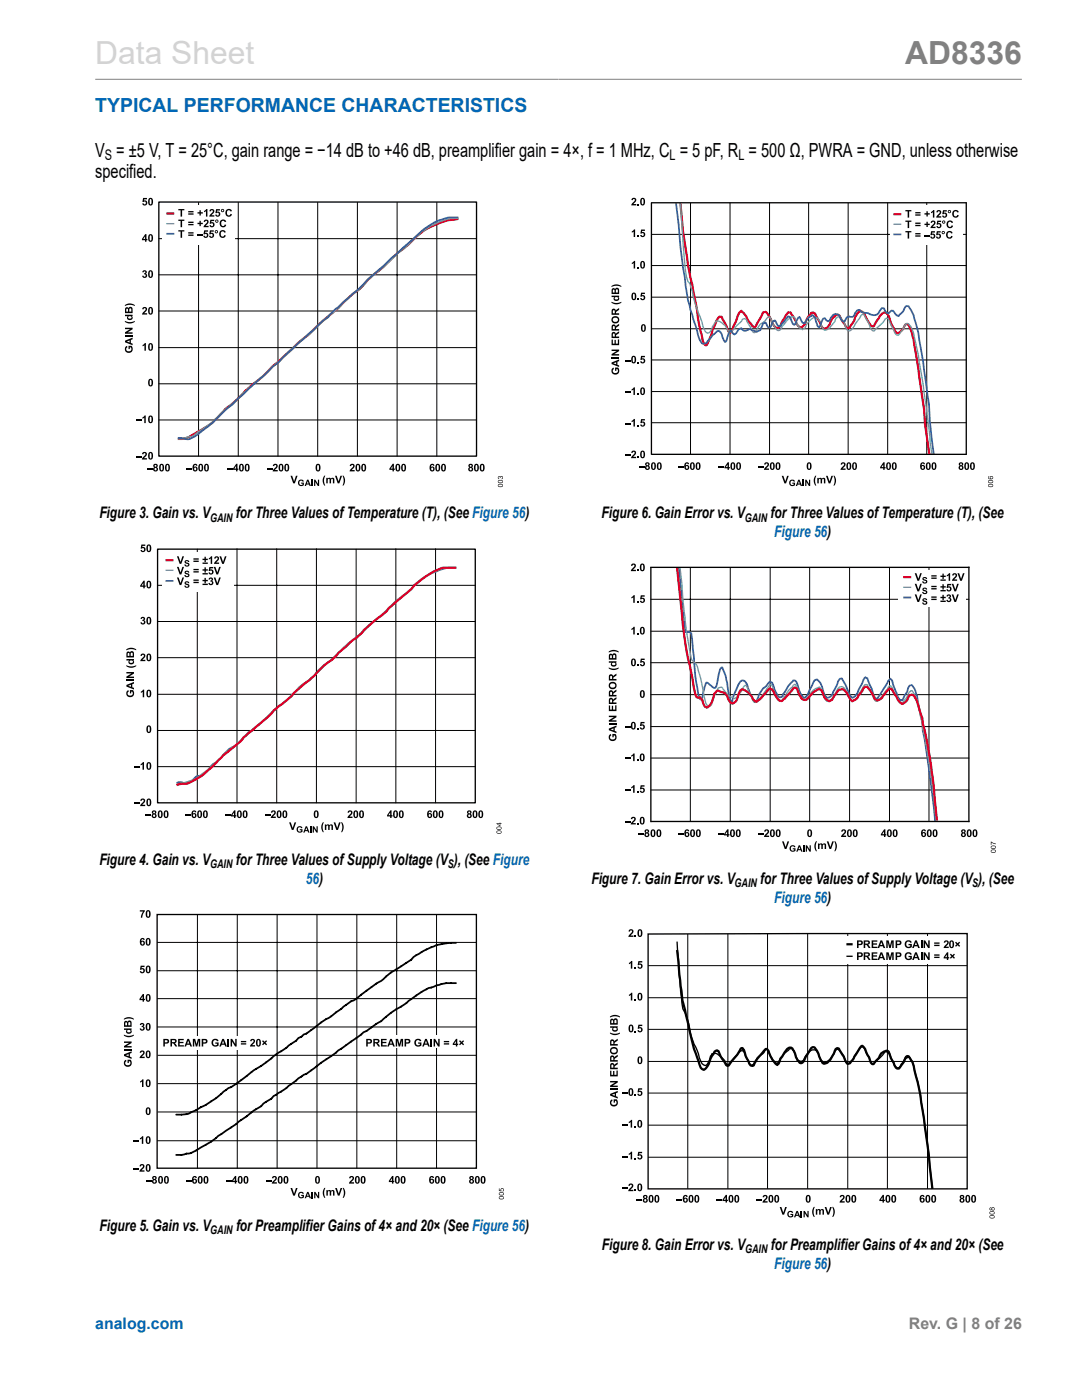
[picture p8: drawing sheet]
<svg xmlns="http://www.w3.org/2000/svg" width="216mm" height="279mm" viewBox="0 0 216 279" stroke-linecap="round" stroke-linejoin="round" font-family="sans-serif">
<defs><g id="words">
<text font-size="6.3" fill="#d3d3d3" x="19" y="12.7">Data Sheet</text>
<text font-size="6.3" fill="#808080" x="180.6" y="12.7">AD8336</text>
<text font-size="3.9" fill="#0067b8" x="19" y="22.3">TYPICAL PERFORMANCE CHARACTERISTICS</text>
<g font-size="3.9">
<text x="19" y="35.5">specified.</text>
<text x="19" y="31.2">V = ±5 V, T = 25°C, gain range = −14 dB to +46 dB, preamplifier gain = 4×, f = 1 MHz, C = 5 pF, R = 500 Ω, PWRA = GND, unless otherwise</text>
</g>
<g font-size="3.2">
<text x="19.8" y="103.4">Figure 3. Gain vs. V</text>
<text x="47.1" y="103.4">for Three Values of Temperature (T), (See Figure 56)</text>
<text x="120.1" y="103.4">Figure 6. Gain Error vs. V</text>
<text x="153.8" y="103.4">for Three Values of Temperature (T), (See</text>
<text x="19.8" y="172.6">Figure 4. Gain vs. V</text>
<text x="47.1" y="172.6">for Three Values of Supply Voltage (V ), (See Figure</text>
<text x="118" y="176.4">Figure 7. Gain Error vs. V</text>
<text x="151.7" y="176.4">for Three Values of Supply Voltage (V ), (See</text>
<text x="19.9" y="245.6">Figure 5. Gain vs. V</text>
<text x="47.1" y="245.6">for Preamplifier Gains of 4× and 20× (See Figure 56)</text>
<text x="120.1" y="249.4">Figure 8. Gain Error vs. V</text>
<text x="153.8" y="249.4">for Preamplifier Gains of 4× and 20× (See</text>
</g>
<g font-size="3.2" fill="#0067b8">
<text x="154.5" y="107.3">Figure 56)</text>
<text x="61" y="176.4">56)</text>
<text x="154.5" y="180.2">Figure 56)</text>
<text x="154.5" y="253.2">Figure 56)</text>
<text x="19" y="265.3">analog.com</text>
</g>
<text font-size="3.2" fill="#808080" x="181.4" y="265.3">Rev. G | 8 of 26</text>
<g font-size="2.9">
<text x="20.9" y="32">S</text>
<text x="133.6" y="32">L</text>
<text x="147.4" y="32">L</text>
</g>
<g font-size="2.4">
<text x="41.9" y="104.1">GAIN</text>
<text x="148.6" y="104.1">GAIN</text>
<text x="41.9" y="173.3">GAIN</text>
<text x="89.3" y="173.3">S</text>
<text x="146.6" y="177.1">GAIN</text>
<text x="194" y="177.1">S</text>
<text x="42" y="246.2">GAIN</text>
<text x="148.7" y="250">GAIN</text>
</g>
</g></defs>
<path d="M19 15.8h184.9" fill="none" stroke="#808080" stroke-width=".2"/>
<g fill="none" stroke="#000" stroke-width=".2">
<path d="M31.7 54.8h63.4M31.7 47.6h63.4M39.6 40.4v50.6M47.5 40.4v50.6M55.5 40.4v50.6M63.4 40.4v50.6M71.3 40.4v50.6M79.2 40.4v50.6M87.2 40.4v50.6M31.7 76.6h63.4M31.7 69.4h63.4M31.7 62.1h63.4"/>
<path d="M31.7 83.8h63.4"/>
</g>
<g fill="#000">
<path d="M28.5 54a.41 .41 0 0 1 .6 0 .41 .41 0 0 1 0 .6 .48 .48 0 0 1 0 .9 .48 .48 0 0 1-.7-.5h.2a.23 .23 0 0 0 .3 .2 .23 .23 0 0 0 .2-.4 .23 .23 0 0 0-.4 0l.1-.3a.18 .18 0 0 0 .2-.2 .18 .18 0 0 0-.3-.1v.2l-.3-.1zM28.6 39.5h.7v.3h-.5l-.1 .2a.51 .51 0 0 1 .7 .4 .51 .51 0 0 1-.4 .6 .51 .51 0 0 1-.6-.4h.3v.1a.26 .26 0 0 0 .4-.3 .26 .26 0 0 0-.5-.1h-.2zM28.5 68.9l.4-.4h.2v1.5h-.3v-1.1l-.3 .2zM28.5 61.4a.52 .52 0 0 1 .8 .1 .52 .52 0 0 1-.3 .8l-.2 .2h.6v.3h-1.1l.2-.4a.72 .72 0 0 0 .5-.8l-.6 .1zM27.1 91.1h1.2v.2h-1.2zM27.1 83.8h1.2v.2h-1.2zM28.4 83.3l.4-.4h.3v1.5h-.3v-1.1l-.4 .3zM29.3 93.4h1.2v.2h-1.2zM28.5 90.3a.52 .52 0 0 1 .8 .2 .52 .52 0 0 1-.3 .7l-.3 .2h.6v.3h-1l.2-.4a.72 .72 0 0 0 .5-.8l-.7 .1zM37.2 93.4h1.2v.2h-1.2zM45.3 93.4h1.2v.2h-1.2zM53.2 93.4h1.2v.2h-1.2z"/>
<path d="M54.6 92.7a.52 .52 0 0 1 .8 .1 .52 .52 0 0 1-.3 .8l-.3 .2h.6v.3h-1l.2-.4a.72 .72 0 0 0 .5-.9l-.7 .2zM58 94.9h.3l.4 1.2 .4-1.2h.3l-.6 1.6h-.3zM59.6 95.9l.7-.2 .3 .4h-.2a.38 .38 0 0 0-.6-.1 .38 .38 0 0 0-.1 .5 .32 .32 0 0 0 .4 .3 .32 .32 0 0 0 .3-.3h-.3v-.2h.5v.5a.69 .69 0 0 1-.9 .1 .69 .69 0 0 1-.1-1zM62.1 95.7h.3v1.3h-.3zM62.7 95.7h.2l.5 .9v-.9h.3v1.3h-.3l-.5-.8v.8h-.2zM64.7 94.9h.2l-.2 1 .2 1-.3-.2a1.65 1.65 0 0 1 .1-1.8zM65.1 95.4h.3v.1l.3-.2a.38 .38 0 0 0 .7 0l.3 .2v1h-.3v-.8a.18 .18 0 0 0-.2-.1 .18 .18 0 0 0-.1 .2v.7h-.3l-.1-.9a.25 .25 0 0 0-.3 .1 .25 .25 0 0 0 0 .2v.6h-.3zM66.8 94.9h.4l.4 1.2 .3-1.2h.4l-.6 1.6h-.3zM68.3 94.9h.2l.3 .8v.7l-.3 .5h-.2l.3-1zM69.9 92.7a.52 .52 0 0 1 .8 .1 .52 .52 0 0 1-.3 .8l-.2 .2h.6v.3h-1l.1-.4a.72 .72 0 0 0 .5-.9l-.6 .2z"/>
<path d="M29.7 39.6a.53 .53 0 0 1 .7 0 .53 .53 0 0 1 .1 .6 .54 .54 0 0 1-.5 .8 .54 .54 0 0 1-.4-.8zM30 39.8l-.1 .1a.66 .66 0 0 0 .1 .9 .85 .85 0 0 0 0-1.1z"/>
<path d="M29 46.7h.2v1h.2l-.2 .5h-.3v-.3h-.6v-.2zM28.9 47.2l-.3 .5h.3z"/>
<path d="M29.7 46.9a.53 .53 0 0 1 .7-.1 .53 .53 0 0 1 .1 .7 .54 .54 0 0 1-.5 .8 .54 .54 0 0 1-.4-.8zM30 47l-.1 .1a.66 .66 0 0 0 .1 .9 .85 .85 0 0 0 0-1z"/>
<path d="M29.7 54.1a.53 .53 0 0 1 .7-.1 .53 .53 0 0 1 .1 .7 .54 .54 0 0 1-.5 .8 .54 .54 0 0 1-.4-.8zM30 54.2l-.1 .1a.66 .66 0 0 0 .1 .9 .85 .85 0 0 0 0-1z"/>
<path d="M29.7 68.6a.53 .53 0 0 1 .7 0 .53 .53 0 0 1 .1 .6 .54 .54 0 0 1-.5 .8 .54 .54 0 0 1-.4-.8zM30 68.7l-.1 .2a.66 .66 0 0 0 .1 .9 .85 .85 0 0 0 0-1.1z"/>
<path d="M29.7 75.7a.53 .53 0 0 1 .7 0 .53 .53 0 0 1 .1 .7 .54 .54 0 0 1-.5 .7 .54 .54 0 0 1-.4-.7zM30 75.9l-.1 .1a.66 .66 0 0 0 .1 .9 .85 .85 0 0 0 0-1.1z"/>
<path d="M29.7 61.4a.53 .53 0 0 1 .7 0 .53 .53 0 0 1 .1 .6 .54 .54 0 0 1-.5 .8 .54 .54 0 0 1-.4-.8zM30 61.5l-.1 .2a.66 .66 0 0 0 .1 .9 .85 .85 0 0 0 0-1.1z"/>
<path d="M29.7 90.3a.53 .53 0 0 1 .7 0 .53 .53 0 0 1 .1 .7 .54 .54 0 0 1-.5 .7 .54 .54 0 0 1-.4-.7zM30 90.5l-.1 .1a.66 .66 0 0 0 .1 .9 .85 .85 0 0 0 0-1.1z"/>
<path d="M29.7 83.1a.53 .53 0 0 1 .7-.1 .53 .53 0 0 1 .1 .7 .54 .54 0 0 1-.5 .8 .54 .54 0 0 1-.4-.8zM30 83.2l-.1 .1a.66 .66 0 0 0 .1 .9 .85 .85 0 0 0 0-1z"/>
<path d="M30.7 92.7a.42 .42 0 0 1 .6-.1 .42 .42 0 0 1 0 .7 .46 .46 0 0 1 .1 .6 .46 .46 0 0 1-.7 0 .46 .46 0 0 1 .1-.6l-.2-.3zM30.8 93.6a.25 .25 0 0 0 .5 0 .25 .25 0 0 0-.5 0zM30.9 93a.18 .18 0 0 0 .3 0 .18 .18 0 0 0-.3 0z"/>
<path d="M31.9 92.7a.53 .53 0 0 1 .7 0 .53 .53 0 0 1 .1 .6 .54 .54 0 0 1-.5 .8 .54 .54 0 0 1-.4-.8zM32.2 92.8l-.1 .1a.66 .66 0 0 0 .1 1 .85 .85 0 0 0 0-1.1z"/>
<path d="M33.1 92.7a.53 .53 0 0 1 .7 0 .53 .53 0 0 1 .1 .6 .54 .54 0 0 1-.5 .8 .54 .54 0 0 1-.5-.8zM33.3 92.8v.1a.66 .66 0 0 0 .1 1 .85 .85 0 0 0 0-1.1z"/>
<path d="M38.6 92.7l.5-.1 .3 .3-.5-.1-.2 .4a.48 .48 0 0 1 .7 .2 .48 .48 0 0 1-.3 .7 .48 .48 0 0 1-.6-.3l-.1-.7zM38.7 93.6a.25 .25 0 0 0 .5 0 .25 .25 0 0 0-.5 0z"/>
<path d="M39.7 92.7a.53 .53 0 0 1 .7 0 .53 .53 0 0 1 .1 .6 .54 .54 0 0 1-.4 .8 .54 .54 0 0 1-.5-.8zM40 92.8l-.1 .1a.66 .66 0 0 0 .2 1 .85 .85 0 0 0 0-1.1z"/>
<path d="M40.9 92.7a.53 .53 0 0 1 .6 0 .53 .53 0 0 1 .2 .6 .54 .54 0 0 1-.5 .8 .54 .54 0 0 1-.5-.8zM41.1 92.8l-.1 .1a.66 .66 0 0 0 .2 1 .85 .85 0 0 0 0-1.1z"/>
<path d="M47.1 92.6h.3v.9h.2l-.2 .6h-.3v-.3h-.6v-.3zM47.1 93l-.3 .5h.3z"/>
<path d="M47.8 92.7a.53 .53 0 0 1 .7 0 .53 .53 0 0 1 .2 .6 .54 .54 0 0 1-.5 .8 .54 .54 0 0 1-.5-.8zM48.1 92.8l-.1 .1a.66 .66 0 0 0 .2 1 .85 .85 0 0 0 0-1.1z"/>
<path d="M49 92.7a.53 .53 0 0 1 .7 0 .53 .53 0 0 1 .1 .6 .54 .54 0 0 1-.5 .8 .54 .54 0 0 1-.5-.8zM49.2 92.8v.1a.66 .66 0 0 0 .1 1 .85 .85 0 0 0 0-1.1z"/>
<path d="M55.7 92.7a.53 .53 0 0 1 .7 0 .53 .53 0 0 1 .2 .6 .54 .54 0 0 1-.5 .8 .54 .54 0 0 1-.5-.8zM56 92.8l-.1 .1a.66 .66 0 0 0 .2 1 .85 .85 0 0 0 0-1.1z"/>
<path d="M56.9 92.7a.53 .53 0 0 1 .7 0 .53 .53 0 0 1 .1 .6 .54 .54 0 0 1-.5 .8 .54 .54 0 0 1-.5-.8zM57.1 92.8v.1a.66 .66 0 0 0 .1 1 .85 .85 0 0 0 0-1.1z"/>
<path d="M61.3 95.7h.2l.5 1.3h-.2l-.1-.3h-.5l-.1 .3h-.3zM61.4 96l-.2 .5h.4z"/>
<path d="M63.1 92.7a.53 .53 0 0 1 .7 0 .53 .53 0 0 1 .2 .6 .54 .54 0 0 1-.5 .8 .54 .54 0 0 1-.5-.8zM63.4 92.8l-.1 .1a.66 .66 0 0 0 .2 1 .85 .85 0 0 0 0-1.1z"/>
<path d="M71.1 92.7a.53 .53 0 0 1 .7 0 .53 .53 0 0 1 .1 .6 .54 .54 0 0 1-.5 .8 .54 .54 0 0 1-.5-.8zM71.3 92.8v.1a.66 .66 0 0 0 .1 1 .85 .85 0 0 0 0-1.1z"/>
<path d="M72.2 92.7a.53 .53 0 0 1 .7 0 .53 .53 0 0 1 .2 .6 .54 .54 0 0 1-.5 .8 .54 .54 0 0 1-.5-.8zM72.5 92.8l-.1 .1a.66 .66 0 0 0 .2 1 .85 .85 0 0 0 0-1.1z"/>
<path d="M78.4 92.6h.2v.9h.2l-.2 .6h-.3v-.3h-.6v-.3zM78.3 93l-.3 .5h.3z"/>
<path d="M79 92.7a.53 .53 0 0 1 .7 0 .53 .53 0 0 1 .2 .6 .54 .54 0 0 1-.5 .8 .54 .54 0 0 1-.5-.8zM79.3 92.8l-.1 .1a.66 .66 0 0 0 .2 1 .85 .85 0 0 0 0-1.1z"/>
<path d="M80.2 92.7a.53 .53 0 0 1 .7 0 .53 .53 0 0 1 .1 .6 .54 .54 0 0 1-.5 .8 .54 .54 0 0 1-.5-.8zM80.4 92.8v.1a.66 .66 0 0 0 .1 1 .85 .85 0 0 0 0-1.1z"/>
<path d="M85.9 92.7l.5-.1 .3 .3-.5-.1-.2 .4a.48 .48 0 0 1 .7 .2 .48 .48 0 0 1-.3 .7 .48 .48 0 0 1-.6-.3l-.1-.7zM86 93.6a.25 .25 0 0 0 .5 0 .25 .25 0 0 0-.5 0z"/>
<path d="M87 92.7a.53 .53 0 0 1 .7 0 .53 .53 0 0 1 .1 .6 .54 .54 0 0 1-.5 .8 .54 .54 0 0 1-.4-.8zM87.3 92.8l-.1 .1a.66 .66 0 0 0 .1 1 .85 .85 0 0 0 0-1.1z"/>
<path d="M88.2 92.7a.53 .53 0 0 1 .6 0 .53 .53 0 0 1 .2 .6 .54 .54 0 0 1-.5 .8 .54 .54 0 0 1-.5-.8zM88.4 92.8l-.1 .1a.66 .66 0 0 0 .2 1 .85 .85 0 0 0 0-1.1z"/>
<path d="M93.6 92.7a.42 .42 0 0 1 .6-.1 .42 .42 0 0 1 0 .7 .46 .46 0 0 1 .1 .6 .46 .46 0 0 1-.7 0 .46 .46 0 0 1 .1-.6l-.2-.3zM93.7 93.6a.25 .25 0 0 0 .5 0 .25 .25 0 0 0-.5 0zM93.7 93a.2 .2 0 0 0 .4 0 .2 .2 0 0 0-.4 0z"/>
<path d="M94.7 92.7a.53 .53 0 0 1 .7 0 .53 .53 0 0 1 .2 .6 .54 .54 0 0 1-.5 .8 .54 .54 0 0 1-.5-.8zM95 92.8l-.1 .1a.66 .66 0 0 0 .2 1 .85 .85 0 0 0 0-1.1z"/>
<path d="M95.9 92.7a.53 .53 0 0 1 .6 0 .53 .53 0 0 1 .2 .6 .54 .54 0 0 1-.5 .8 .54 .54 0 0 1-.5-.8zM96.1 92.8v.1a.66 .66 0 0 0 .1 1 .85 .85 0 0 0 0-1.1z"/>
</g>
<path d="M91.5 43.7a14.9 14.9 0 0 0-10 5.1 31.7 31.7 0 0 0-5 4.5 30 30 0 0 0-4.9 4.5 14.9 14.9 0 0 0-4.1 3.7l-3.1 2.5-2.4 2.4a61.2 61.2 0 0 0-6.4 5.8l-1.2 .9a18.7 18.7 0 0 1-4 3.6l-3.9 3.8-1.6 1.2-1.5 1.7a19.2 19.2 0 0 1-5 3.4l-.9 .5-1.1 .3h-.9" fill="none" stroke="#db0029" stroke-width=".44"/>
<path d="M91.5 43.6a11.1 11.1 0 0 0-7 2.4l-.6 .4-2.4 2.4-2 1.6-3 2.9a30 30 0 0 0-4.9 4.5 29.5 29.5 0 0 0-4.6 4.1l-2.6 2.1a18.7 18.7 0 0 1-3.9 3.6l-4.4 4.2-1.7 1.4-1.9 1.9-8 7.1a26.5 26.5 0 0 1-5.6 4.5l-.5 .4-.9 .1-1.1 .4h-.9" fill="none" stroke="#66b48c" stroke-width=".26"/>
<path d="M91.5 43.4a9 9 0 0 0-5.9 1.7l-1.1 .7-11.1 9.9-1.8 2-4.6 3.9-1.5 1.7a36.7 36.7 0 0 0-5 4.4l-4.1 3.6-.8 1.1-1.2 .8-.9 .9-6 5.5-1 1-2 1.7a28.7 28.7 0 0 1-6.6 5.3l-.4 .1-1.1-.3h-.9" fill="none" stroke="#3b5d97" stroke-width=".35"/>
<path d="M32.4 41h14.4v7.9h-14.4z" fill="#fff"/>
<g fill="#000">
<path d="M35.6 41.7h1.2v.3h-.5v1.2h-.3v-1.2h-.4zM35.6 43.8h1.2v.3h-.5v1.2h-.3v-1.2h-.4zM35.6 45.9h1.2v.3h-.5v1.3h-.3v-1.3h-.4zM39.3 46.8h1.2v.2h-1.2zM39.4 42.3h.4v-.3h.3v.3h.4v.3h-.4v.4h-.3v-.4h-.4zM39.4 44.5h.4v-.4h.3v.4h.4v.2h-.4v.4h-.3v-.4h-.4zM40.7 46h.8v.2h-.5l-.1 .3a.51 .51 0 0 1 .7 .4 .51 .51 0 0 1-.4 .6 .51 .51 0 0 1-.6-.4l.2-.1 .1 .2a.26 .26 0 0 0 .4-.3 .26 .26 0 0 0-.5-.1h-.2zM40.7 42.1l.5-.4h.2v1.5h-.3v-1.1l-.4 .3zM40.8 43.9a.52 .52 0 0 1 .8 .2 .52 .52 0 0 1-.3 .7l-.3 .3h.6v.2h-1l.2-.3a.72 .72 0 0 0 .5-.9l-.7 .2zM41.9 46h.8v.2h-.6v.3a.51 .51 0 0 1 .6 .4 .51 .51 0 0 1-.4 .6 .51 .51 0 0 1-.6-.4l.3-.1 .1 .2a.26 .26 0 0 0 .3-.3 .26 .26 0 0 0-.4-.1h-.3zM42 43.9h.7v.2h-.5v.3a.51 .51 0 0 1 .6 .3 .51 .51 0 0 1-.4 .7 .51 .51 0 0 1-.6-.4l.3-.1 .1 .2a.26 .26 0 0 0 .3-.3 .26 .26 0 0 0-.4-.1l-.3-.1zM41.9 41.8a.52 .52 0 0 1 .8 .2 .52 .52 0 0 1-.3 .7l-.2 .3h.6v.2h-1l.1-.4a.72 .72 0 0 0 .5-.8l-.6 .2z"/>
<path d="M43.1 41.7h.8v.3h-.6v.3a.51 .51 0 0 1 .6 .3 .51 .51 0 0 1-.4 .7 .51 .51 0 0 1-.6-.5h.3l.1 .2a.26 .26 0 0 0 .4-.3 .26 .26 0 0 0-.5-.1l-.2-.1zM43.9 46.1a.66 .66 0 0 1 1.2 .3h-.4l-.2-.2a.48 .48 0 0 0-.4 .5 .48 .48 0 0 0 .5 .4l.2-.2 .3 .1a.72 .72 0 0 1-1.1 .4 .72 .72 0 0 1-.2-1.1zM44 44a.66 .66 0 0 1 1.1 .2l-.3 .1-.2-.2a.48 .48 0 0 0-.5 .5 .48 .48 0 0 0 .6 .4l.1-.2 .3 .1a.72 .72 0 0 1-1 .4 .72 .72 0 0 1-.2-1.1zM45.2 41.9a.66 .66 0 0 1 1.1 .2l-.3 .1-.2-.2a.48 .48 0 0 0-.5 .5 .48 .48 0 0 0 .6 .4l.1-.2 .3 .1a.72 .72 0 0 1-1.1 .3 .72 .72 0 0 1-.1-1zM25 69.2l.4-.2v.3a.45 .45 0 0 0-.1 .7 .45 .45 0 0 0 .6 .1 .39 .39 0 0 0 .3-.4 .39 .39 0 0 0-.3-.4v.4h-.3v-.7h.6a.8 .8 0 0 1 .2 1.1 .8 .8 0 0 1-1.1 .2 .8 .8 0 0 1-.3-1.1zM24.9 66.9h1.6v.3h-1.6zM24.9 65.4h1.6v.3l-1 .6h1v.3h-1.6v-.3l1.1-.6h-1.1zM24.9 64l1 .3 1-.3-.2 .3a1.65 1.65 0 0 1-1.8-.1zM24.9 60.9l.7-.3h.4l.9 .3v.2l-1-.3-1 .3zM99.4 95.1l.3-.1 .1 .2a.32 .32 0 0 1 .6 0 .32 .32 0 0 1-.3 .5v-.2a.2 .2 0 0 0 .2-.2 .2 .2 0 0 0-.3-.2 .2 .2 0 0 0-.1 .3h-.1a.17 .17 0 0 0-.2-.2 .17 .17 0 0 0-.2 .1 .17 .17 0 0 0 .2 .2v.1l-.2-.2zM28.2 108.7h.8v.2h-.6v.3a.51 .51 0 0 1 .6 .4 .51 .51 0 0 1-.4 .6 .51 .51 0 0 1-.6-.4l.3-.1 .1 .2a.26 .26 0 0 0 .3-.3 .26 .26 0 0 0-.4-.1h-.2zM25.3 137.9l.3-.2 .1 .3a.45 .45 0 0 0-.2 .7 .45 .45 0 0 0 .7 .1 .39 .39 0 0 0 .3-.4 .39 .39 0 0 0-.3-.4v.4h-.3v-.7h.6a.8 .8 0 0 1 .2 1.1 .8 .8 0 0 1-1.1 .2 .8 .8 0 0 1-.3-1.1z"/>
<path d="M25.2 135.6h1.5v.3h-1.5zM25.2 134.1h1.5v.3l-1 .6h1v.3h-1.5v-.3l1-.6h-1zM25.2 132.7l1 .3 1-.2-.2 .2a1.65 1.65 0 0 1-1.8-.1zM25.2 129.6l.6-.3h.5l.9 .3v.2l-1-.3-1 .3zM28.2 123.2a.41 .41 0 0 1 .6 0 .41 .41 0 0 1-.1 .6 .48 .48 0 0 1 0 .8 .48 .48 0 0 1-.7-.4h.3a.23 .23 0 0 0 .3 .1 .23 .23 0 0 0 .1-.3 .23 .23 0 0 0-.3-.1v-.2a.18 .18 0 0 0 .3-.2 .18 .18 0 0 0-.3-.1l-.1 .1h-.3zM28.1 138l.4-.4h.3v1.6h-.3v-1.1l-.4 .2zM28.2 130.5a.52 .52 0 0 1 .8 .2 .52 .52 0 0 1-.3 .7l-.3 .3h.6v.2h-1l.2-.3a.72 .72 0 0 0 .5-.9l-.7 .2zM26.8 153h1.1v.2h-1.1zM28.1 152.5l.4-.4h.2v1.5h-.3v-1.1l-.3 .2zM26.8 160.2h1.1v.2h-1.1zM28.1 159.5a.52 .52 0 0 1 .8 .1 .52 .52 0 0 1-.3 .8l-.2 .2h.6v.3h-1l.1-.4a.72 .72 0 0 0 .5-.8l-.6 .1z"/>
<path d="M37.6 42.1h1v.3h-1zM37.6 42.6h1v.2h-1z"/>
<path d="M37.6 44.2h1v.3h-1zM37.6 44.7h1v.3h-1z"/>
<path d="M37.6 46.3h1v.3h-1zM37.6 46.8h1v.3h-1z"/>
<path d="M42.8 46.2a.35 .35 0 0 1 .7 0 .35 .35 0 0 1-.7 0zM43 46.2a.16 .16 0 0 0 .3 0 .16 .16 0 0 0-.3 0z"/>
<path d="M42.9 44.1a.35 .35 0 0 1 .7 0 .35 .35 0 0 1-.7 0zM43.1 44.1a.16 .16 0 0 0 .3 0 .16 .16 0 0 0-.3 0z"/>
<path d="M44.1 42a.33 .33 0 0 1 .6 0 .33 .33 0 0 1-.6 0zM44.3 42a.16 .16 0 0 0 .3 0 .16 .16 0 0 0-.3 0z"/>
<path d="M25.1 61.4l.1-.1a.59 .59 0 0 0 .8-.1 .53 .53 0 0 1 .5 .8v.5h-1.6zM25.3 61.6l-.1 .6h.3v-.5zM25.8 61.6v.6h.4v-.4a.2 .2 0 0 0-.1-.2 .2 .2 0 0 0-.3 0z"/>
<path d="M24.9 68l1.6-.6v.3l-.4 .1v.7l.4 .1v.3l-1.6-.6zM25.3 68.2l.6 .2v-.5z"/>
<path d="M24.9 62.8h1.6v.3h-.2a.5 .5 0 0 1-.1 .7 .5 .5 0 0 1-.6 0 .5 .5 0 0 1-.1-.7h-.6zM25.6 63.2a.29 .29 0 0 0 .3 .4 .29 .29 0 0 0 .3-.4z"/>
<path d="M99.4 96.7l.2-.1a.39 .39 0 0 1 .6 0 .39 .39 0 0 1-.1 .6 .45 .45 0 0 1-.5 0 .45 .45 0 0 1-.2-.5zM99.5 96.7v.1a.41 .41 0 0 0 .4 .3 .41 .41 0 0 0 .3-.3z"/>
<path d="M99.4 95.9l.2-.1a.39 .39 0 0 1 .6 0 .39 .39 0 0 1-.1 .6 .45 .45 0 0 1-.5 0 .45 .45 0 0 1-.2-.4zM99.5 96a.41 .41 0 0 0 .4 .3 .41 .41 0 0 0 .3-.3z"/>
<path d="M28.6 115.9h.3v1h.2l-.2 .5h-.3v-.3h-.6v-.2zM28.6 116.3l-.4 .6h.4z"/>
<path d="M29.4 116a.53 .53 0 0 1 .6 0 .53 .53 0 0 1 .2 .7 .54 .54 0 0 1-.5 .7 .54 .54 0 0 1-.5-.7zM29.6 116.2l-.1 .1a.66 .66 0 0 0 .2 .9 .85 .85 0 0 0 0-1.1z"/>
<path d="M29.4 108.8a.53 .53 0 0 1 .6 0 .53 .53 0 0 1 .2 .6 .54 .54 0 0 1-.5 .8 .54 .54 0 0 1-.5-.8zM29.6 108.9l-.1 .1a.66 .66 0 0 0 .2 1 .85 .85 0 0 0 0-1.1z"/>
<path d="M25.4 130.1l.1-.1a.59 .59 0 0 0 .8-.1 .53 .53 0 0 1 .4 .8v.5h-1.5zM25.5 130.3v.6h.3v-.5zM26.1 130.3v.6h.4v-.4a.2 .2 0 0 0-.1-.2 .2 .2 0 0 0-.3 0z"/>
<path d="M25.2 136.7l1.5-.6v.3l-.3 .2v.6l.3 .1v.3l-1.5-.6zM25.6 136.9l.5 .2v-.4z"/>
<path d="M25.2 131.5h1.5v.3h-.1a.5 .5 0 0 1-.1 .7 .5 .5 0 0 1-.7 0 .5 .5 0 0 1 0-.7h-.6zM25.9 131.9a.29 .29 0 0 0 .3 .4 .29 .29 0 0 0 .2-.4z"/>
<path d="M29.4 137.8a.53 .53 0 0 1 .6-.1 .53 .53 0 0 1 .2 .7 .54 .54 0 0 1-.5 .8 .54 .54 0 0 1-.5-.8zM29.6 137.9l-.1 .1a.66 .66 0 0 0 .2 .9 .85 .85 0 0 0 0-1z"/>
<path d="M29.4 123.3a.53 .53 0 0 1 .6-.1 .53 .53 0 0 1 .2 .7 .54 .54 0 0 1-.5 .7 .54 .54 0 0 1-.5-.7zM29.6 123.4l-.1 .1a.66 .66 0 0 0 .2 .9 .85 .85 0 0 0 0-1.1z"/>
<path d="M29.4 130.6a.53 .53 0 0 1 .6-.1 .53 .53 0 0 1 .2 .7 .54 .54 0 0 1-.5 .8 .54 .54 0 0 1-.5-.8zM29.6 130.7l-.1 .1a.66 .66 0 0 0 .2 .9 .85 .85 0 0 0 0-1z"/>
<path d="M29.4 159.5a.53 .53 0 0 1 .6 0 .53 .53 0 0 1 .2 .6 .54 .54 0 0 1-.5 .8 .54 .54 0 0 1-.5-.8zM29.6 159.6l-.1 .2a.66 .66 0 0 0 .2 .9 .85 .85 0 0 0 0-1.1z"/>
<path d="M29.4 152.2a.53 .53 0 0 1 .6 0 .53 .53 0 0 1 .2 .7 .54 .54 0 0 1-.5 .7 .54 .54 0 0 1-.5-.7zM29.6 152.4l-.1 .1a.66 .66 0 0 0 .2 .9 .85 .85 0 0 0 0-1.1z"/>
<path d="M29.4 144.9a.53 .53 0 0 1 .6 0 .53 .53 0 0 1 .2 .6 .54 .54 0 0 1-.5 .8 .54 .54 0 0 1-.5-.8zM29.6 145l-.1 .2a.66 .66 0 0 0 .2 .9 .85 .85 0 0 0 0-1.1z"/>
</g>
<path d="M33.2 42.6h1.6M91 113.3h-.9a5 5 0 0 0-3.6 .8l-1.4 .9a11.4 11.4 0 0 0-2.9 2.5l-4.6 3.9-1 1a37.2 37.2 0 0 0-5.5 5l-1 .6-2.6 2.3-.4 .6-1 .9-1.6 1.1-2.9 2.9-3 2.5a12.7 12.7 0 0 1-3 2.6 43.3 43.3 0 0 1-6 5.4l-1 .9-.4 .6-3.6 2.9-1 1a20.5 20.5 0 0 1-4.4 3.8 5.3 5.3 0 0 1-3.5 1l-.5 .2" fill="none" stroke="#db0029" stroke-width=".44"/>
<path d="M33.2 44.6h1.6M91 113.3a9.7 9.7 0 0 0-6.9 2.4l-1.5 1.2-.4 .6-3.1 2.6-2.5 2.3a37.2 37.2 0 0 0-5.5 5l-1 .6-2.6 2.3-.4 .6-1 .9-1.6 1.1-2.9 2.9-1.5 1.2-2.9 2.8-2.1 1.6-1.9 1.9-4.6 3.9-.4 .6-3.1 2.5a23.5 23.5 0 0 1-6.9 5.4l-2 .6-1 .1" fill="none" stroke="#66b48c" stroke-width=".26"/>
<path d="M33.2 46.7h1.6M91 113.3a11 11 0 0 0-5.9 1.7l-2.5 1.8-1.1 1.2a35 35 0 0 0-5.4 4.8l-3.5 2.9-.5 .6a49.4 49.4 0 0 0-6 5.4l-2.5 2a11.2 11.2 0 0 1-3.5 3.1 48.8 48.8 0 0 1-5.9 5.5l-2.6 2.4-2 1.4-1 1a7 7 0 0 1-3 2.5l-.5 .5a8.5 8.5 0 0 1-2.6 2.4l-.4 .4a4 4 0 0 1-2.2 2 1.32 1.32 0 0 0-1.4 .7 2.4 2.4 0 0 1-2.3 .5l-1 .2" fill="none" stroke="#3b5d97" stroke-width=".35"/>
<path d="M31.7 40.3h63.4v50.7h-63.4z" fill="none" stroke="#000" stroke-width=".26"/>
<g fill="none" stroke="#000" stroke-width=".2">
<path d="M31.4 116.8h63.4M39.4 109.6v50.6M47.3 109.5v50.7M55.2 109.5v50.7M63.1 109.5v50.7M71.1 109.6v50.6M79 109.5v50.7M86.9 109.5v50.7M31.4 138.6h63.4M31.4 131.3h63.4M31.4 124h63.4M31.4 153h63.4"/>
<path d="M31.4 145.8h63.4"/>
</g>
<path d="M32.2 110.2h14.4v7.9h-14.4z" fill="#fff"/>
<path d="M33 111.8h1.6" fill="none" stroke="#db0029" stroke-width=".44"/>
<path d="M33 113.8h1.6" fill="none" stroke="#66b48c" stroke-width=".26"/>
<path d="M33 115.9h1.6" fill="none" stroke="#3b5d97" stroke-width=".35"/>
<g fill="#000">
<path d="M35.3 111h.3l.4 1.1 .4-1.1h.3l-.5 1.5h-.3zM35.3 113.1h.3l.4 1.2 .4-1.2h.3l-.5 1.5h-.3zM35.3 115.2h.3l.4 1.2 .4-1.2h.3l-.5 1.6h-.3zM36.9 111.9l.6-.1 .3 .4h-.3a.2 .2 0 0 0-.2-.2 .2 .2 0 0 0-.2 .2 .51 .51 0 0 1 .6 .2 .51 .51 0 0 1 0 .6l-.4 .1a.46 .46 0 0 1-.5-.4l.2-.1a.24 .24 0 0 0 .3 .3 .24 .24 0 0 0 .2-.3 .48 .48 0 0 1-.5-.2 .48 .48 0 0 1-.1-.5zM36.9 114l.6-.1 .3 .4h-.3a.2 .2 0 0 0-.2-.2 .2 .2 0 0 0-.2 .2 .51 .51 0 0 1 .6 .2 .51 .51 0 0 1 0 .6l-.4 .1a.46 .46 0 0 1-.5-.4l.2-.1a.24 .24 0 0 0 .3 .3 .24 .24 0 0 0 .2-.3 .48 .48 0 0 1-.5-.2 .48 .48 0 0 1-.1-.5zM36.9 116.1l.6-.1 .3 .4h-.3a.2 .2 0 0 0-.2-.2 .2 .2 0 0 0-.2 .2 .51 .51 0 0 1 .6 .2 .51 .51 0 0 1 0 .6l-.4 .1a.46 .46 0 0 1-.5-.4h.2a.24 .24 0 0 0 .3 .2 .24 .24 0 0 0 .2-.3 .48 .48 0 0 1-.5-.2 .48 .48 0 0 1-.1-.5zM41.8 115.3a.41 .41 0 0 1 .6 .1 .41 .41 0 0 1-.1 .5 .48 .48 0 0 1 0 .9 .48 .48 0 0 1-.7-.4l.3-.1a.23 .23 0 0 0 .3 .2 .23 .23 0 0 0 .1-.3 .23 .23 0 0 0-.3-.1v-.3a.18 .18 0 0 0 .2-.2 .18 .18 0 0 0-.3-.1v.2l-.3-.1zM41.8 113.2h.7v.2h-.5v.3a.51 .51 0 0 1 .6 .3 .51 .51 0 0 1-.4 .7 .51 .51 0 0 1-.6-.4l.3-.1 .1 .2a.26 .26 0 0 0 .3-.3 .26 .26 0 0 0-.4-.1l-.3-.1zM41.7 111.4l.4-.4h.2v1.5h-.3v-1.1l-.3 .3zM42.6 113.1h.4l.4 1.2 .3-1.2h.4l-.6 1.5h-.3zM42.6 115.2h.4l.4 1.2 .3-1.2h.4l-.6 1.6h-.3zM42.9 111.1a.52 .52 0 0 1 .8 .2 .52 .52 0 0 1-.3 .7l-.3 .3h.6v.2h-1l.2-.4a.72 .72 0 0 0 .5-.8l-.7 .2z"/>
<path d="M43.8 111h.3l.4 1.1 .4-1.1h.3l-.5 1.5h-.4zM29 162.6h1.2v.2h-1.2zM37 162.6h1.1v.2h-1.1zM44.9 162.6h1.2v.2h-1.2zM52.8 162.6h1.2v.2h-1.2zM54.2 161.8a.52 .52 0 0 1 .8 .2 .52 .52 0 0 1-.3 .7l-.2 .3h.5v.2h-1l.2-.3a.72 .72 0 0 0 .5-.9l-.6 .2zM57.7 164.1h.3l.4 1.1 .4-1.1h.3l-.5 1.5h-.4zM59.4 165l.6-.1 .3 .3-.2 .1a.38 .38 0 0 0-.6-.1 .38 .38 0 0 0 0 .5 .32 .32 0 0 0 .3 .3 .32 .32 0 0 0 .3-.3h-.3v-.2h.6v.5a.69 .69 0 0 1-1 0 .69 .69 0 0 1 0-1zM61.9 164.9h.2v1.3h-.2zM62.4 164.9h.2l.6 .8v-.8h.2v1.3h-.3l-.5-.9v.9h-.2zM64.4 164.1h.2l-.2 1 .2 1-.3-.2a1.65 1.65 0 0 1 .1-1.8zM64.8 164.5h.3v.2l.3-.2a.38 .38 0 0 0 .7 0l.3 .2v.9h-.3v-.7a.18 .18 0 0 0-.2-.1 .18 .18 0 0 0-.1 .2v.6h-.3l-.1-.8a.25 .25 0 0 0-.3 0 .25 .25 0 0 0 0 .3v.5h-.3z"/>
<path d="M66.6 164.1h.3l.4 1.1 .4-1.1h.3l-.6 1.5h-.3zM68.1 164.1h.2l.3 .8-.1 .6-.2 .6h-.2l.2-1zM69.5 161.8a.52 .52 0 0 1 .8 .2 .52 .52 0 0 1-.3 .7l-.2 .3h.5v.2h-1l.2-.3a.72 .72 0 0 0 .5-.9l-.6 .2zM28.1 192.7h.7v.3h-.5l-.1 .3a.51 .51 0 0 1 .7 .3 .51 .51 0 0 1-.4 .6 .51 .51 0 0 1-.6-.4h.3v.2a.26 .26 0 0 0 .4-.3 .26 .26 0 0 0-.4-.2h-.3zM27.9 181.7h1l-.5 1.5h-.3v-.3l.5-1h-.7zM24.8 211.7l.4-.2v.3a.45 .45 0 0 0-.1 .7 .45 .45 0 0 0 .6 .1 .39 .39 0 0 0 .3-.4 .39 .39 0 0 0-.3-.4v.3h-.3v-.6h.7a.8 .8 0 0 1 .1 1.1 .8 .8 0 0 1-1.1 .2 .8 .8 0 0 1-.3-1.1zM24.7 209.4h1.6v.3h-1.6zM24.7 207.8h1.6v.4l-1 .6h1v.3h-1.6v-.3l1.1-.7h-1.1zM24.7 206.5l1 .2 1-.2v.2a1.68 1.68 0 0 1-2 0zM24.7 203.3l.7-.3h.4l.9 .3v.2l-1-.2-1 .2zM28 204.3a.41 .41 0 0 1 .6 0 .41 .41 0 0 1 0 .6 .48 .48 0 0 1 0 .8 .48 .48 0 0 1-.7-.4l.3-.1a.23 .23 0 0 0 .3 .2 .23 .23 0 0 0 .1-.3 .23 .23 0 0 0-.4-.1l.1-.2a.19 .19 0 0 0 .2-.3 .19 .19 0 0 0-.3-.1v.2l-.3-.1zM28 215.8l.4-.4h.2v1.5h-.3v-1.1l-.3 .3z"/>
<path d="M28 209.7a.52 .52 0 0 1 .8 .2 .52 .52 0 0 1-.3 .7l-.2 .3h.6v.3h-1.1l.2-.4a.72 .72 0 0 0 .5-.9l-.6 .2zM26.6 233.2h1.2v.2h-1.2zM26.6 227.6h1.2v.2h-1.2zM27.9 227.1l.5-.3h.2v1.5h-.3v-1.1l-.4 .2zM28 232.4a.52 .52 0 0 1 .8 .2 .52 .52 0 0 1-.3 .7l-.3 .3h.6v.2h-1l.2-.4a.72 .72 0 0 0 .5-.8l-.7 .2z"/>
<path d="M38.6 111.4h1.1v.3h-1.1zM38.6 111.9h1.1v.3h-1.1z"/>
<path d="M38.6 113.5h1.1v.3h-1.1zM38.6 114h1.1v.3h-1.1z"/>
<path d="M38.6 115.7h1.1v.2h-1.1zM38.6 116.1h1.1v.3h-1.1z"/>
<path d="M40.4 111.5h.4v-.4h.3v.4h.4v.3h-.4v.4h-.3v-.4h-.4zM40.4 112.3h1.1v.2h-1.1z"/>
<path d="M40.4 113.6h.4v-.4h.3v.4h.4v.3h-.4v.4h-.3v-.4h-.4zM40.4 114.4h1.1v.2h-1.1z"/>
<path d="M40.4 115.7h.4v-.4h.3v.4h.4v.3h-.4v.4h-.3v-.4h-.4zM40.4 116.5h1.1v.3h-1.1z"/>
<path d="M30.4 161.8a.42 .42 0 0 1 .7 0 .42 .42 0 0 1-.1 .6 .46 .46 0 0 1 .1 .7 .46 .46 0 0 1-.7 0 .46 .46 0 0 1 .1-.7l-.2-.2zM30.5 162.8a.25 .25 0 0 0 .5 0 .25 .25 0 0 0-.5 0zM30.6 162.1a.18 .18 0 0 0 .3 0 .18 .18 0 0 0-.3 0z"/>
<path d="M31.6 161.9a.53 .53 0 0 1 .7-.1 .53 .53 0 0 1 .2 .7 .54 .54 0 0 1-.5 .8 .54 .54 0 0 1-.5-.8zM31.9 162l-.1 .1a.66 .66 0 0 0 .2 .9 .85 .85 0 0 0 0-1z"/>
<path d="M32.8 161.9a.53 .53 0 0 1 .7-.1 .53 .53 0 0 1 .1 .7 .54 .54 0 0 1-.5 .8 .54 .54 0 0 1-.5-.8zM33 162v.1a.66 .66 0 0 0 .1 .9 .85 .85 0 0 0 0-1z"/>
<path d="M38.3 161.9l.6-.2 .3 .4-.6-.1-.1 .4a.48 .48 0 0 1 .7 .2 .48 .48 0 0 1-.3 .7 .48 .48 0 0 1-.6-.4l-.1-.6zM38.5 162.8a.25 .25 0 0 0 .5 0 .25 .25 0 0 0-.5 0z"/>
<path d="M39.5 161.9a.53 .53 0 0 1 .7-.1 .53 .53 0 0 1 .1 .7 .54 .54 0 0 1-.5 .8 .54 .54 0 0 1-.5-.8zM39.7 162v.1a.66 .66 0 0 0 .1 .9 .85 .85 0 0 0 0-1z"/>
<path d="M40.6 161.9a.53 .53 0 0 1 .7-.1 .53 .53 0 0 1 .2 .7 .54 .54 0 0 1-.5 .8 .54 .54 0 0 1-.5-.8zM40.9 162l-.1 .1a.66 .66 0 0 0 .2 .9 .85 .85 0 0 0 0-1z"/>
<path d="M46.7 161.7h.3v1h.2l-.2 .5h-.3v-.3h-.6v-.2zM46.7 162.2l-.4 .5h.4z"/>
<path d="M47.4 161.9a.53 .53 0 0 1 .7-.1 .53 .53 0 0 1 .2 .7 .54 .54 0 0 1-.5 .8 .54 .54 0 0 1-.5-.8zM47.7 162l-.1 .1a.66 .66 0 0 0 .2 .9 .85 .85 0 0 0 0-1z"/>
<path d="M48.6 161.9a.53 .53 0 0 1 .6-.1 .53 .53 0 0 1 .2 .7 .54 .54 0 0 1-.5 .8 .54 .54 0 0 1-.5-.8zM48.8 162l-.1 .1a.66 .66 0 0 0 .2 .9 .85 .85 0 0 0 0-1z"/>
<path d="M55.3 161.9a.53 .53 0 0 1 .7-.1 .53 .53 0 0 1 .2 .7 .54 .54 0 0 1-.5 .8 .54 .54 0 0 1-.5-.8zM55.6 162l-.1 .1a.66 .66 0 0 0 .2 .9 .85 .85 0 0 0 0-1z"/>
<path d="M56.5 161.9a.53 .53 0 0 1 .7-.1 .53 .53 0 0 1 .1 .7 .54 .54 0 0 1-.5 .8 .54 .54 0 0 1-.5-.8zM56.7 162v.1a.66 .66 0 0 0 .1 .9 .85 .85 0 0 0 0-1z"/>
<path d="M61 164.9h.3l.5 1.3h-.3l-.1-.3h-.5l-.1 .3h-.3zM61.1 165.2l-.1 .5h.3z"/>
<path d="M62.7 161.9a.53 .53 0 0 1 .7-.1 .53 .53 0 0 1 .2 .7 .54 .54 0 0 1-.5 .8 .54 .54 0 0 1-.5-.8zM63 162l-.1 .1a.66 .66 0 0 0 .2 .9 .85 .85 0 0 0 0-1z"/>
<path d="M70.6 161.9a.53 .53 0 0 1 .7-.1 .53 .53 0 0 1 .2 .7 .54 .54 0 0 1-.5 .8 .54 .54 0 0 1-.5-.8zM70.9 162l-.1 .1a.66 .66 0 0 0 .2 .9 .85 .85 0 0 0 0-1z"/>
<path d="M71.8 161.9a.53 .53 0 0 1 .7-.1 .53 .53 0 0 1 .1 .7 .54 .54 0 0 1-.5 .8 .54 .54 0 0 1-.5-.8zM72 162v.1a.66 .66 0 0 0 .1 .9 .85 .85 0 0 0 0-1z"/>
<path d="M77.9 161.7h.2v1h.2l-.2 .5h-.2v-.3h-.7v-.2zM77.9 162.2l-.4 .5h.4z"/>
<path d="M78.6 161.9a.53 .53 0 0 1 .7-.1 .53 .53 0 0 1 .1 .7 .54 .54 0 0 1-.5 .8 .54 .54 0 0 1-.5-.8zM78.8 162v.1a.66 .66 0 0 0 .1 .9 .85 .85 0 0 0 0-1z"/>
<path d="M79.7 161.9a.53 .53 0 0 1 .7-.1 .53 .53 0 0 1 .2 .7 .54 .54 0 0 1-.5 .8 .54 .54 0 0 1-.5-.8zM80 162l-.1 .1a.66 .66 0 0 0 .2 .9 .85 .85 0 0 0 0-1z"/>
<path d="M85.4 161.9l.5-.2 .3 .4-.5-.1-.2 .4a.48 .48 0 0 1 .7 .2 .48 .48 0 0 1-.3 .7 .48 .48 0 0 1-.6-.4l-.1-.6zM85.5 162.8a.25 .25 0 0 0 .5 0 .25 .25 0 0 0-.5 0z"/>
<path d="M86.5 161.9a.53 .53 0 0 1 .7-.1 .53 .53 0 0 1 .1 .7 .54 .54 0 0 1-.4 .8 .54 .54 0 0 1-.5-.8zM86.8 162l-.1 .1a.66 .66 0 0 0 .2 .9 .85 .85 0 0 0 0-1z"/>
<path d="M87.7 161.9a.53 .53 0 0 1 .6-.1 .53 .53 0 0 1 .2 .7 .54 .54 0 0 1-.5 .8 .54 .54 0 0 1-.5-.8zM87.9 162l-.1 .1a.66 .66 0 0 0 .2 .9 .85 .85 0 0 0 0-1z"/>
<path d="M93.3 161.8a.42 .42 0 0 1 .7 0 .42 .42 0 0 1-.1 .6 .46 .46 0 0 1 .1 .7 .46 .46 0 0 1-.7 0 .46 .46 0 0 1 .1-.7l-.2-.2zM93.4 162.8a.25 .25 0 0 0 .5 0 .25 .25 0 0 0-.5 0zM93.5 162.1a.18 .18 0 0 0 .3 0 .18 .18 0 0 0-.3 0z"/>
<path d="M94.4 161.9a.53 .53 0 0 1 .7-.1 .53 .53 0 0 1 .2 .7 .54 .54 0 0 1-.5 .8 .54 .54 0 0 1-.5-.8zM94.7 162l-.1 .1a.66 .66 0 0 0 .2 .9 .85 .85 0 0 0 0-1z"/>
<path d="M95.6 161.9a.53 .53 0 0 1 .7-.1 .53 .53 0 0 1 .1 .7 .54 .54 0 0 1-.5 .8 .54 .54 0 0 1-.5-.8zM95.8 162v.1a.66 .66 0 0 0 .1 .9 .85 .85 0 0 0 0-1z"/>
<path d="M99.1 165.9l.2-.1a.39 .39 0 0 1 .6 0 .39 .39 0 0 1-.1 .6 .45 .45 0 0 1-.5 0 .45 .45 0 0 1-.2-.5zM99.2 165.9v.1a.41 .41 0 0 0 .4 .3 .41 .41 0 0 0 .4-.3z"/>
<path d="M99.1 165.1l.2-.1a.39 .39 0 0 1 .6 0 .39 .39 0 0 1-.1 .6 .45 .45 0 0 1-.5 0 .45 .45 0 0 1-.2-.5zM99.2 165.1v.1a.41 .41 0 0 0 .4 .3 .41 .41 0 0 0 .4-.3z"/>
<path d="M99.1 164.3h.6l.1-.1 .3 .2h-.3v.5h-.1zM99.3 164.4l.4 .3v-.3z"/>
<path d="M28.5 198.4h.2v.9h.2l-.2 .6h-.2v-.3h-.7v-.3zM28.5 198.8l-.4 .5h.4z"/>
<path d="M28.1 187.4l.5-.2 .3 .4-.5-.2-.2 .5a.48 .48 0 0 1 .7 .2 .48 .48 0 0 1-.3 .6 .48 .48 0 0 1-.6-.3l-.1-.7zM28.2 188.2a.25 .25 0 0 0 .5 0 .25 .25 0 0 0-.5 0z"/>
<path d="M29.2 198.5a.53 .53 0 0 1 .7 0 .53 .53 0 0 1 .2 .7 .54 .54 0 0 1-.5 .7 .54 .54 0 0 1-.5-.7zM29.5 198.7l-.1 .1a.66 .66 0 0 0 .2 .9 .85 .85 0 0 0 0-1.1z"/>
<path d="M29.2 192.9a.53 .53 0 0 1 .7-.1 .53 .53 0 0 1 .2 .7 .54 .54 0 0 1-.5 .7 .54 .54 0 0 1-.5-.7zM29.5 193l-.1 .1a.66 .66 0 0 0 .2 .9 .85 .85 0 0 0 0-1.1z"/>
<path d="M29.2 187.3a.53 .53 0 0 1 .7 0 .53 .53 0 0 1 .2 .7 .54 .54 0 0 1-.5 .7 .54 .54 0 0 1-.5-.7zM29.5 187.5l-.1 .1a.66 .66 0 0 0 .2 .9 .85 .85 0 0 0 0-1.1z"/>
<path d="M29.2 181.8a.53 .53 0 0 1 .7-.1 .53 .53 0 0 1 .2 .7 .54 .54 0 0 1-.5 .8 .54 .54 0 0 1-.5-.8zM29.5 181.9l-.1 .1a.66 .66 0 0 0 .2 .9 .85 .85 0 0 0 0-1z"/>
<path d="M24.9 203.8l.1-.1a.59 .59 0 0 0 .8 0 .53 .53 0 0 1 .5 .7v.5h-1.6zM25.1 204.1l-.1 .5h.3v-.5zM25.7 204l-.1 .6h.4v-.4a.2 .2 0 0 0-.1-.2 .2 .2 0 0 0-.2 0z"/>
<path d="M24.7 210.4l1.6-.6v.3l-.4 .2v.6l.4 .1v.3l-1.6-.6zM25.1 210.6l.6 .2v-.4z"/>
<path d="M24.7 205.2h1.6v.3h-.2a.51 .51 0 0 1 0 .7 .51 .51 0 0 1-.7 0 .51 .51 0 0 1-.1-.7h-.6zM25.4 205.6a.29 .29 0 0 0 .3 .4 .29 .29 0 0 0 .3-.4z"/>
<path d="M29.2 215.6a.53 .53 0 0 1 .7-.1 .53 .53 0 0 1 .2 .7 .54 .54 0 0 1-.5 .8 .54 .54 0 0 1-.5-.8zM29.5 215.7l-.1 .1a.66 .66 0 0 0 .2 .9 .85 .85 0 0 0 0-1.1z"/>
<path d="M29.2 204.3a.53 .53 0 0 1 .7 0 .53 .53 0 0 1 .2 .6 .54 .54 0 0 1-.5 .8 .54 .54 0 0 1-.5-.8zM29.5 204.4l-.1 .1a.66 .66 0 0 0 .2 1 .85 .85 0 0 0 0-1.1z"/>
<path d="M29.2 209.8a.53 .53 0 0 1 .7 0 .53 .53 0 0 1 .2 .6 .54 .54 0 0 1-.5 .8 .54 .54 0 0 1-.5-.8zM29.5 209.9l-.1 .1a.66 .66 0 0 0 .2 .9 .85 .85 0 0 0 0-1z"/>
<path d="M29.2 232.5a.53 .53 0 0 1 .7-.1 .53 .53 0 0 1 .2 .7 .54 .54 0 0 1-.5 .8 .54 .54 0 0 1-.5-.8zM29.5 232.6l-.1 .1a.66 .66 0 0 0 .2 .9 .85 .85 0 0 0 0-1z"/>
<path d="M29.2 226.9a.53 .53 0 0 1 .7 0 .53 .53 0 0 1 .2 .6 .54 .54 0 0 1-.5 .8 .54 .54 0 0 1-.5-.8zM29.5 227l-.1 .2a.66 .66 0 0 0 .2 .9 .85 .85 0 0 0 0-1.1z"/>
<path d="M29.2 221.1a.53 .53 0 0 1 .7 0 .53 .53 0 0 1 .2 .7 .54 .54 0 0 1-.5 .7 .54 .54 0 0 1-.5-.7zM29.5 221.3l-.1 .1a.66 .66 0 0 0 .2 .9 .85 .85 0 0 0 0-1.1z"/>
</g>
<path d="M31.4 109.6h63.4v50.6h-63.4z" fill="none" stroke="#000" stroke-width=".26"/>
<g fill="none" stroke="#000" stroke-width=".2">
<path d="M31.4 199.3h63.7M31.4 193.7h63.7M31.4 188.1h63.7M39.4 182.4v50.8M47.3 182.4v50.8M55.3 182.4v50.8M63.3 182.4v50.8M71.2 182.4v50.8M79.2 182.4v50.8M87.1 182.4v50.8M31.4 205h63.7M31.4 216.3h63.7"/>
<path d="M31.4 210.6h63.7M31.4 227.7h63.7M31.4 221.9h63.7"/>
</g>
<path d="M71.9 206.5h21.7v2.6h-21.7z" fill="#fff"/>
<g fill="#000">
<path d="M76 207.3h1.1v.3h-.8v.3h.8v.3h-.8v.4h.9v.3h-1.2zM79 207.3h.4l.3 1.1 .3-1.1h.4v1.6h-.3v-1.2l-.3 1.2h-.3l-.3-1.2v1.2h-.2zM82.9 207.5a.72 .72 0 0 1 1.2 .3h-.3a.45 .45 0 0 0-.7-.2 .45 .45 0 0 0-.1 .7 .39 .39 0 0 0 .4 .3 .39 .39 0 0 0 .4-.3h-.4v-.3h.7v.6a.83 .83 0 0 1-1.2 .1 .83 .83 0 0 1 0-1.2zM85.9 207.3h.3v1.6h-.3zM86.5 207.3h.3l.6 1v-1h.3v1.6h-.3l-.6-1v1h-.3zM91.6 207.8l.2-.2 .3 .3 .3-.3 .2 .2-.3 .3 .3 .3-.2 .2-.3-.3-.3 .3-.2-.2 .3-.3z"/>
<path d="M73.1 207.3h.5a.5 .5 0 0 1 .6 .5 .5 .5 0 0 1-.6 .5h-.2v.6h-.3zM73.4 207.6v.4a.32 .32 0 0 0 .3 .1 .32 .32 0 0 0 .2-.4z"/>
<path d="M74.5 207.3h.6a.44 .44 0 0 1 .6 .3 .44 .44 0 0 1-.4 .6l.6 .7h-.4l-.4-.6-.2-.1-.1 .7h-.3zM74.8 207.6v.4h.4a.19 .19 0 0 0 .2-.2 .19 .19 0 0 0-.2-.2z"/>
<path d="M77.9 207.3h.3l.6 1.6h-.3l-.2-.4h-.6l-.1 .4h-.3zM78 207.7l-.2 .6h.4z"/>
<path d="M80.7 207.3h.5a.5 .5 0 0 1 .7 .5 .5 .5 0 0 1-.7 .5h-.2v.6h-.3zM81 207.6v.4a.32 .32 0 0 0 .4 .1 .32 .32 0 0 0 .2-.4z"/>
<path d="M84.8 207.3h.4l.6 1.6h-.4l-.1-.4h-.6l-.1 .4h-.4zM85 207.7l-.2 .6h.4z"/>
<path d="M88.6 207.7h1v.3h-1zM88.6 208.2h1v.3h-1z"/>
<path d="M91 207.3h.2v1h.2l-.2 .6h-.2v-.4h-.7v-.2zM91 207.8l-.4 .5h.4z"/>
</g>
<path d="M32 206.8h21.6v2.7h-21.6z" fill="#fff"/>
<g fill="#000">
<path d="M35.5 207.3h1.2v.3h-.9v.3h.8v.3h-.8v.4h.9v.3h-1.2zM38.5 207.3h.4l.3 1.1 .3-1.1h.4v1.6h-.2v-1.2l-.3 1.2h-.3l-.3-1.2v1.2h-.3zM42.4 207.5a.72 .72 0 0 1 1.2 .3h-.3a.45 .45 0 0 0-.7-.2 .45 .45 0 0 0 0 .7 .39 .39 0 0 0 .3 .3 .39 .39 0 0 0 .4-.3h-.3v-.3h.6v.6a.83 .83 0 0 1-1.2 .1 .83 .83 0 0 1 0-1.2zM45.4 207.3h.3v1.6h-.3zM46 207.3h.3l.6 1v-1h.3v1.6h-.3l-.6-1v1h-.3zM50.1 207.4a.52 .52 0 0 1 .7 .2 .52 .52 0 0 1-.3 .7l-.2 .3h.6v.3h-1l.1-.4a.72 .72 0 0 0 .5-.9l-.6 .2zM52.3 207.8l.2-.2 .3 .3 .3-.3 .2 .2-.3 .3 .3 .3-.2 .2-.3-.3-.3 .3-.2-.2 .3-.3zM29.1 235.6h1.2v.2h-1.2zM37.1 235.6h1.1v.2h-1.1zM45 235.6h1.2v.2h-1.2zM53 235.6h1.2v.2h-1.2zM54.4 234.8a.52 .52 0 0 1 .8 .2 .52 .52 0 0 1-.3 .7l-.2 .2h.5v.3h-1l.2-.4a.72 .72 0 0 0 .5-.8l-.6 .1z"/>
<path d="M58 237.1h.3l.4 1.1 .4-1.1h.3l-.6 1.5h-.3zM59.6 238l.7-.1 .3 .3-.2 .1a.38 .38 0 0 0-.6-.2 .38 .38 0 0 0 0 .6 .32 .32 0 0 0 .3 .2 .32 .32 0 0 0 .3-.2h-.3v-.2h.5v.5a.69 .69 0 0 1-.9 0 .69 .69 0 0 1-.1-1zM62.2 237.9h.2v1.2h-.2zM62.7 237.9h.2l.6 .8v-.8h.2v1.2h-.3l-.5-.8v.8h-.2zM64.7 237.1h.2l-.2 1 .2 1h-.2a1.68 1.68 0 0 1 0-2zM65.1 237.5h.3v.2l.3-.2a.39 .39 0 0 0 .7 0l.3 .2v.9h-.2l-.1-.8a.19 .19 0 0 0-.2-.1 .19 .19 0 0 0-.1 .2v.7h-.3l-.1-.9a.25 .25 0 0 0-.2 .1 .25 .25 0 0 0-.1 .3v.5h-.3zM66.9 237.1h.3l.4 1.1 .4-1.1h.3l-.6 1.5h-.3zM68.4 237.1h.2l.3 .8-.1 .6-.2 .6h-.2l.2-1zM69.8 234.8a.52 .52 0 0 1 .8 .2 .52 .52 0 0 1-.3 .7l-.2 .2h.5v.3h-1l.2-.4a.72 .72 0 0 0 .5-.8l-.6 .1zM99.5 237.2h.2v.4h.2a.34 .34 0 0 1 .2-.4 .34 .34 0 0 1 .5 .2 .34 .34 0 0 1-.3 .4v-.1a.21 .21 0 0 0 .1-.4 .21 .21 0 0 0-.4 0 .21 .21 0 0 0 .1 .4v.1l-.6-.1z"/>
<path d="M32.6 207.3h.5a.5 .5 0 0 1 .7 .5 .5 .5 0 0 1-.7 .5h-.2v.6h-.3zM32.9 207.6v.4a.32 .32 0 0 0 .4 .1 .32 .32 0 0 0 .1-.4z"/>
<path d="M34 207.3h.7a.44 .44 0 0 1 .5 .3 .44 .44 0 0 1-.3 .6l.5 .7h-.4l-.4-.6-.2-.1-.1 .7h-.3zM34.3 207.6v.4h.4a.19 .19 0 0 0 .2-.2 .19 .19 0 0 0-.2-.2z"/>
<path d="M37.4 207.3h.3l.6 1.6h-.3l-.1-.4h-.6l-.2 .4h-.3zM37.6 207.7l-.3 .6h.5z"/>
<path d="M40.2 207.3h.5a.5 .5 0 0 1 .7 .5 .5 .5 0 0 1-.6 .5h-.2v.6h-.4zM40.6 207.6v.4a.32 .32 0 0 0 .3 .1 .32 .32 0 0 0 .2-.4z"/>
<path d="M44.4 207.3h.3l.6 1.6h-.4l-.1-.4h-.6l-.1 .4h-.3zM44.5 207.7l-.2 .6h.4z"/>
<path d="M48.1 207.7h1v.3h-1zM48.1 208.2h1v.3h-1z"/>
<path d="M51.2 207.5a.53 .53 0 0 1 .7-.1 .53 .53 0 0 1 .2 .7 .54 .54 0 0 1-.5 .8 .54 .54 0 0 1-.5-.8zM51.5 207.6l-.1 .1a.66 .66 0 0 0 .2 .9 .85 .85 0 0 0 0-1z"/>
<path d="M30.5 234.8a.43 .43 0 0 1 .6-.1 .43 .43 0 0 1 0 .7 .46 .46 0 0 1 .1 .7 .46 .46 0 0 1-.7 0 .46 .46 0 0 1 .1-.7l-.2-.2zM30.6 235.8a.25 .25 0 0 0 .5 0 .25 .25 0 0 0-.5 0zM30.6 235.1a.2 .2 0 0 0 .4 0 .2 .2 0 0 0-.4 0z"/>
<path d="M31.7 234.8a.53 .53 0 0 1 .7 0 .53 .53 0 0 1 .1 .7 .54 .54 0 0 1-.5 .7 .54 .54 0 0 1-.5-.7zM31.9 235v.1a.66 .66 0 0 0 .1 .9 .85 .85 0 0 0 0-1.1z"/>
<path d="M32.9 234.8a.53 .53 0 0 1 .6 0 .53 .53 0 0 1 .2 .7 .54 .54 0 0 1-.5 .7 .54 .54 0 0 1-.5-.7zM33.1 235l-.1 .1a.66 .66 0 0 0 .2 .9 .85 .85 0 0 0 0-1.1z"/>
<path d="M38.5 234.9l.5-.2 .3 .4-.5-.2-.2 .5a.48 .48 0 0 1 .7 .2 .48 .48 0 0 1-.3 .6 .48 .48 0 0 1-.6-.3l-.1-.7zM38.6 235.7a.25 .25 0 0 0 .5 0 .25 .25 0 0 0-.5 0z"/>
<path d="M39.6 234.8a.53 .53 0 0 1 .7 0 .53 .53 0 0 1 .1 .7 .54 .54 0 0 1-.5 .7 .54 .54 0 0 1-.4-.7zM39.9 235l-.1 .1a.66 .66 0 0 0 .1 .9 .85 .85 0 0 0 0-1.1z"/>
<path d="M40.8 234.8a.53 .53 0 0 1 .6 0 .53 .53 0 0 1 .2 .7 .54 .54 0 0 1-.5 .7 .54 .54 0 0 1-.5-.7zM41 235l-.1 .1a.66 .66 0 0 0 .2 .9 .85 .85 0 0 0 0-1.1z"/>
<path d="M46.9 234.7h.2v1h.2l-.2 .5h-.2v-.3h-.7v-.2zM46.9 235.1l-.4 .6h.4z"/>
<path d="M47.6 234.8a.53 .53 0 0 1 .7 0 .53 .53 0 0 1 .1 .7 .54 .54 0 0 1-.5 .7 .54 .54 0 0 1-.5-.7zM47.8 235v.1a.66 .66 0 0 0 .1 .9 .85 .85 0 0 0 0-1.1z"/>
<path d="M48.7 234.8a.53 .53 0 0 1 .7 0 .53 .53 0 0 1 .2 .7 .54 .54 0 0 1-.5 .7 .54 .54 0 0 1-.5-.7zM49 235l-.1 .1a.66 .66 0 0 0 .2 .9 .85 .85 0 0 0 0-1.1z"/>
<path d="M55.6 234.8a.53 .53 0 0 1 .6 0 .53 .53 0 0 1 .2 .7 .54 .54 0 0 1-.5 .7 .54 .54 0 0 1-.5-.7zM55.8 235l-.1 .1a.66 .66 0 0 0 .2 .9 .85 .85 0 0 0 0-1.1z"/>
<path d="M56.7 234.8a.53 .53 0 0 1 .7 0 .53 .53 0 0 1 .1 .7 .54 .54 0 0 1-.4 .7 .54 .54 0 0 1-.5-.7zM57 235l-.1 .1a.66 .66 0 0 0 .2 .9 .85 .85 0 0 0 0-1.1z"/>
<path d="M61.3 237.9h.3l.5 1.2h-.3l-.1-.2h-.5l-.1 .2h-.3zM61.4 238.2l-.2 .4h.4z"/>
<path d="M63 234.8a.53 .53 0 0 1 .7 0 .53 .53 0 0 1 .1 .7 .54 .54 0 0 1-.4 .7 .54 .54 0 0 1-.5-.7zM63.3 235l-.1 .1a.66 .66 0 0 0 .2 .9 .85 .85 0 0 0 0-1.1z"/>
<path d="M71 234.8a.53 .53 0 0 1 .6 0 .53 .53 0 0 1 .2 .7 .54 .54 0 0 1-.5 .7 .54 .54 0 0 1-.5-.7zM71.2 235l-.1 .1a.66 .66 0 0 0 .2 .9 .85 .85 0 0 0 0-1.1z"/>
<path d="M72.1 234.8a.53 .53 0 0 1 .7 0 .53 .53 0 0 1 .1 .7 .54 .54 0 0 1-.4 .7 .54 .54 0 0 1-.5-.7zM72.4 235l-.1 .1a.66 .66 0 0 0 .2 .9 .85 .85 0 0 0 0-1.1z"/>
<path d="M78.2 234.7h.3v1h.2l-.2 .5h-.3v-.3h-.6v-.2zM78.2 235.1l-.3 .6h.3z"/>
<path d="M78.9 234.8a.53 .53 0 0 1 .7 0 .53 .53 0 0 1 .2 .7 .54 .54 0 0 1-.5 .7 .54 .54 0 0 1-.5-.7zM79.2 235l-.1 .1a.66 .66 0 0 0 .2 .9 .85 .85 0 0 0 0-1.1z"/>
<path d="M80.1 234.8a.53 .53 0 0 1 .7 0 .53 .53 0 0 1 .1 .7 .54 .54 0 0 1-.5 .7 .54 .54 0 0 1-.5-.7zM80.3 235v.1a.66 .66 0 0 0 .1 .9 .85 .85 0 0 0 0-1.1z"/>
<path d="M85.8 234.9l.5-.2 .3 .4-.5-.2-.2 .5a.48 .48 0 0 1 .7 .2 .48 .48 0 0 1-.3 .6 .48 .48 0 0 1-.6-.3l-.1-.7zM85.9 235.7a.25 .25 0 0 0 .5 0 .25 .25 0 0 0-.5 0z"/>
<path d="M86.9 234.8a.53 .53 0 0 1 .7 0 .53 .53 0 0 1 .2 .7 .54 .54 0 0 1-.5 .7 .54 .54 0 0 1-.5-.7zM87.2 235l-.1 .1a.66 .66 0 0 0 .2 .9 .85 .85 0 0 0 0-1.1z"/>
<path d="M88.1 234.8a.53 .53 0 0 1 .6 0 .53 .53 0 0 1 .2 .7 .54 .54 0 0 1-.5 .7 .54 .54 0 0 1-.5-.7zM88.3 235v.1a.66 .66 0 0 0 .1 .9 .85 .85 0 0 0 0-1.1z"/>
<path d="M93.8 234.8a.43 .43 0 0 1 .6-.1 .43 .43 0 0 1-.1 .7 .46 .46 0 0 1 .1 .7 .46 .46 0 0 1-.7 0 .46 .46 0 0 1 .2-.7l-.3-.2zM93.9 235.8a.23 .23 0 0 0 .4 0 .23 .23 0 0 0-.4 0zM93.9 235.1a.2 .2 0 0 0 .4 0 .2 .2 0 0 0-.4 0z"/>
<path d="M94.9 234.8a.53 .53 0 0 1 .7 0 .53 .53 0 0 1 .1 .7 .54 .54 0 0 1-.5 .7 .54 .54 0 0 1-.5-.7zM95.1 235v.1a.66 .66 0 0 0 .1 .9 .85 .85 0 0 0 0-1.1z"/>
<path d="M96 234.8a.53 .53 0 0 1 .7 0 .53 .53 0 0 1 .2 .7 .54 .54 0 0 1-.5 .7 .54 .54 0 0 1-.5-.7zM96.3 235l-.1 .1a.66 .66 0 0 0 .2 .9 .85 .85 0 0 0 0-1.1z"/>
<path d="M99.6 238.8l.2-.1a.39 .39 0 0 1 .6 .1 .39 .39 0 0 1-.1 .5 .45 .45 0 0 1-.5 .1 .45 .45 0 0 1-.2-.5zM99.7 238.9v.1a.42 .42 0 0 0 .3 .2 .42 .42 0 0 0 .4-.2z"/>
<path d="M99.6 238.1l.2-.2a.39 .39 0 0 1 .6 .1 .39 .39 0 0 1-.1 .6 .45 .45 0 0 1-.5 0 .45 .45 0 0 1-.2-.5zM99.7 238.1v.1a.42 .42 0 0 0 .3 .3 .42 .42 0 0 0 .4-.3z"/>
</g>
<path d="M31.4 182.5h63.7v50.6h-63.7z" fill="none" stroke="#000" stroke-width=".27"/>
<path d="M91 196.2a10.1 10.1 0 0 0-3.9 .4 15.3 15.3 0 0 0-6 3.6l-1.1 .7a15 15 0 0 0-3.9 2.9l-3 1.9-.6 .3-11.4 8.3-.5 .2-1.1 .7a23.8 23.8 0 0 1-4.9 3.5l-.5 .6-1.5 .9-.5 .6-1.5 .9-3.4 2.6-3 2a30 30 0 0 1-6.6 3.9l-1.4 .3h-1M91 188.2a14 14 0 0 0-8.5 2.8l-.4 .5-2.1 1.3a15 15 0 0 0-3.9 3 19.2 19.2 0 0 0-4.5 3.1l-1 .8-.5 .1-4 3-2.1 1.3-2.9 2.2-.5 .2-.4 .4-.7 .3-.4 .5-1.9 1.4-1.6 1-3.5 2.6-1.5 .9a36.7 36.7 0 0 1-5.5 3.9 24.5 24.5 0 0 1-7.9 4.9h-2" fill="none" stroke="#000" stroke-width=".35"/>
<path d="M177.5 41.3h14.3v7.9h-14.3z" fill="#fff"/>
<g fill="#000">
<path d="M122 57.1l.6-.3h.5l.9 .3v.2l-1-.3-1 .3zM126.1 46.2l.4-.4h.2v1.5h-.3v-1.1l-.3 .2zM126.1 52.5l.4-.4h.2v1.5h-.3v-1.1l-.3 .2zM126.1 39.6a.51 .51 0 0 1 .8 .1 .51 .51 0 0 1-.3 .8l-.2 .2h.6v.3h-1l.1-.4a.71 .71 0 0 0 .5-.8l-.6 .1zM127.2 47h.3v.3h-.3zM127.2 53.3h.3v.3h-.3zM127.2 40.7h.3v.3h-.3zM127.2 59.6h.3v.3h-.3zM127.9 45.8h.8v.3h-.6v.2a.51 .51 0 0 1 .6 .4 .51 .51 0 0 1-.4 .6 .51 .51 0 0 1-.6-.4h.3l.1 .1a.26 .26 0 0 0 .3-.3 .26 .26 0 0 0-.4-.1h-.2zM127.9 58.4h.8v.3h-.6v.2a.51 .51 0 0 1 .6 .4 .51 .51 0 0 1-.4 .6 .51 .51 0 0 1-.6-.4h.3l.1 .1a.26 .26 0 0 0 .3-.3 .26 .26 0 0 0-.4-.1h-.2zM122.1 73.6l.4-.2v.3a.45 .45 0 0 0-.2 .6 .45 .45 0 0 0 .7 .1 .38 .38 0 0 0 .3-.4 .38 .38 0 0 0-.3-.3v.3h-.3v-.6h.6a.8 .8 0 0 1 .2 1 .8 .8 0 0 1-1.1 .2 .8 .8 0 0 1-.3-1zM122 71.3h1.5v.3h-1.5z"/>
<path d="M122 69.8h1.5v.3l-.9 .6h.9v.3h-1.5v-.3l1-.7h-1zM122 67.8h.3v.8h.3v-.8h.3v.8h.4v-.9h.2v1.2h-1.5zM122 60.2l1 .3 1-.3-.2 .3a1.65 1.65 0 0 1-1.8-.1zM124.7 78.2h1.2v.2h-1.2zM124.7 71.9h1.2v.2h-1.2zM126 77.7l.5-.4h.2v1.5h-.3v-1.1l-.4 .2zM127.2 78.5h.3v.3h-.3zM127.2 72.2h.3v.3h-.3zM127.9 71h.8v.3h-.6v.3a.51 .51 0 0 1 .6 .3 .51 .51 0 0 1-.4 .6 .51 .51 0 0 1-.6-.4h.3l.1 .1a.26 .26 0 0 0 .3-.2 .26 .26 0 0 0-.4-.2h-.2zM124.7 84.5h1.2v.2h-1.2zM124.7 90.8h1.2v.2h-1.2zM126 84l.5-.4h.2v1.5h-.3v-1.1l-.4 .3z"/>
<path d="M126.1 90a.51 .51 0 0 1 .8 .2 .51 .51 0 0 1-.3 .7l-.2 .3h.5v.2h-1l.2-.4a.71 .71 0 0 0 .5-.8l-.7 .2zM127.2 84.8h.3v.3h-.3zM127.2 91.1h.3v.3h-.3zM127.9 83.6h.8v.3h-.6v.3a.51 .51 0 0 1 .6 .3 .51 .51 0 0 1-.4 .6 .51 .51 0 0 1-.6-.4h.3l.1 .2a.26 .26 0 0 0 .3-.3 .26 .26 0 0 0-.4-.1l-.2-.1z"/>
<path d="M127.9 39.6a.52 .52 0 0 1 .7 0 .52 .52 0 0 1 .1 .6 .54 .54 0 0 1-.5 .8 .54 .54 0 0 1-.5-.8zM128.1 39.7v.2a.66 .66 0 0 0 .1 .9 .84 .84 0 0 0 0-1.1z"/>
<path d="M122.2 57.6l.3-.1 .2 .2a.46 .46 0 0 1 .7-.2 .46 .46 0 0 1 .1 .7v.5h-1.5zM122.3 57.8v.6h.3v-.5zM122.9 57.8v.6h.4v-.6z"/>
<path d="M122 59h1.5v.3h-.1a.5 .5 0 0 1-.1 .6 .5 .5 0 0 1-.6 .1 .5 .5 0 0 1-.1-.7h-.6zM122.7 59.4a.29 .29 0 0 0 .3 .4 .29 .29 0 0 0 .3-.4z"/>
<path d="M126.1 58.5a.52 .52 0 0 1 .7 0 .52 .52 0 0 1 .2 .7 .54 .54 0 0 1-.5 .7 .54 .54 0 0 1-.5-.8zM126.4 58.7l-.1 .1a.66 .66 0 0 0 .2 .9 .84 .84 0 0 0 0-1.1z"/>
<path d="M127.9 52.2a.52 .52 0 0 1 .7 0 .52 .52 0 0 1 .1 .6 .54 .54 0 0 1-.5 .8 .54 .54 0 0 1-.5-.8zM128.1 52.3v.2a.66 .66 0 0 0 .1 .9 .84 .84 0 0 0 0-1.1z"/>
<path d="M122 63.8a.77 .77 0 0 1 1.5 0 .77 .77 0 0 1-1.5 0zM122.4 63.5a.46 .46 0 0 0 .4 .7 .46 .46 0 0 0 .4-.7l-.4-.1z"/>
<path d="M122 72.3l1.5-.6v.4l-.3 .1v.6l.3 .1v.3l-1.5-.5zM122.4 72.5l.5 .2v-.4z"/>
<path d="M122.1 66.4l.5-.1 .3 .3 .6-.5v.4l-.5 .4-.1 .2 .6 .1v.3h-1.5zM122.4 66.6l-.1 .6h.4l-.1-.6z"/>
<path d="M122.1 64.9l.5-.1 .3 .3 .6-.5v.4l-.5 .4-.1 .2 .6 .1v.3h-1.5zM122.4 65.1l-.1 .6h.4l-.1-.6z"/>
<path d="M122.1 61.7l.5-.1 .3 .4 .6-.5v.3l-.5 .4-.1 .3h.6v.3h-1.5zM122.4 61.9l-.1 .6h.4l-.1-.5z"/>
<path d="M126.1 71.2a.52 .52 0 0 1 .7-.1 .52 .52 0 0 1 .1 .7 .54 .54 0 0 1-.5 .7 .54 .54 0 0 1-.4-.7zM126.3 71.3v.1a.66 .66 0 0 0 .1 .9 .84 .84 0 0 0 0-1.1z"/>
<path d="M127.9 77.5a.52 .52 0 0 1 .7-.1 .52 .52 0 0 1 .1 .7 .54 .54 0 0 1-.5 .7 .54 .54 0 0 1-.5-.7zM128.1 77.6v.1a.66 .66 0 0 0 .1 .9 .84 .84 0 0 0 0-1.1z"/>
<path d="M128 64.8a.52 .52 0 0 1 .7 0 .52 .52 0 0 1 .2 .7 .54 .54 0 0 1-.5 .7 .54 .54 0 0 1-.5-.7zM128.3 65l-.1 .1a.66 .66 0 0 0 .2 .9 .84 .84 0 0 0 0-1.1z"/>
<path d="M127.9 90.1a.52 .52 0 0 1 .7-.1 .52 .52 0 0 1 .1 .7 .54 .54 0 0 1-.5 .8 .54 .54 0 0 1-.5-.8zM128.1 90.2v.1a.66 .66 0 0 0 .1 .9 .84 .84 0 0 0 0-1z"/>
</g>
<g fill="none" stroke="#000" stroke-width=".2">
<path d="M130 59.3h62.8M130 53h62.8M130 46.8h62.8M137.8 40.6v50.1M145.7 40.5v50.2M153.6 40.5v50.2M161.4 40.5v50.2M169.2 40.6v50.1M177.1 40.5v50.2M184.9 40.5v50.2M130 78.1h62.8M130 71.8h62.8"/>
<path d="M130 65.6h62.8M130 84.4h62.8"/>
</g>
<path d="M130 40.6v50.1M192.8 40.5v50.2" fill="none" stroke="#000" stroke-width=".26"/>
<path d="M135.8 40.6l.5 5.7 1 6.4 2.8 15a1.75 1.75 0 0 0 .7 1.2h.2l.6-1.4 1.4-3.5 .5-.8h.5l1.4 3 .4 .2 1.6-3.8 .5-.6a7 7 0 0 1 1.7 2.4l.4 .6 .6 .4 .2-.3 1.4-2.7a.47 .47 0 0 1 .8 .1l.8 1.2 .5 1a.84 .84 0 0 0 .9 .7 .84 .84 0 0 0 .7-.9l.8-1.4 .5-.7 .3-.1 .3 .1 1.1 2.1a1.31 1.31 0 0 0 1 .9 2.89 2.89 0 0 0 1.2-1.9l.5-.7a.63 .63 0 0 1 .7-.4 .63 .63 0 0 1 .5 .7l1.3 2.3a.68 .68 0 0 0 1.2-.3l.4-.7a1.87 1.87 0 0 1 .9-1.2l.1-.3a.67 .67 0 0 1 .7 0 .67 .67 0 0 1 .3 .6l.8 1.2a.74 .74 0 0 0 1 .7l1-1.5 .1-.7a2.06 2.06 0 0 1 1.1-1.2 2.15 2.15 0 0 1 1.2 1.6l1 1.5 .3 .1 1.7-2.5a.84 .84 0 0 1 .9-.3 .84 .84 0 0 1 .6 .8l.4 1.4 .5 .9a1.06 1.06 0 0 0 1 1l.2-.2a2.08 2.08 0 0 0 1-1.2l.2-.4h.3l.3 .2 .5 1 .5 1.8 2.1 14 .2 2.9 .8 6.1" fill="none" stroke="#db0029" stroke-width=".44"/>
<path d="M135.8 40.6l.6 9.2a23.2 23.2 0 0 0 .8 6.3l.5 .6 1.1 4.3 2 5.2a.6 .6 0 0 0 .6 .2 .6 .6 0 0 0 .4-.4l.7-1.3a.77 .77 0 0 1 .7-.7l1 .6a2.08 2.08 0 0 1 .9 1.2l.6 .5 .2-.1 2-2.1 .2-.3 .5-.2 .3 .2 1.1 2.2 .3 .3 .3 .1 .2-.2 .7-1.3 1.1-.8 .7-.9h.3l.2 .4 .7 1.6a1.15 1.15 0 0 0 .9 .8l.3-.2 1.3-1.8 .5-.4a.75 .75 0 0 1 1-.3l.7 1.6 .5 .6a.57 .57 0 0 0 1-.1l.7-1.2a1.93 1.93 0 0 1 1.4-.9l.6 .4 .8 1.8a.59 .59 0 0 0 .5 .4 .59 .59 0 0 0 .6-.3l1.3-1.5 .1-.4 .6-.5h.3l.4 .6 .7 1.3a1.24 1.24 0 0 0 .8 1l.4-.3 1.8-2.6 .3-.4 .2-.1 .3 .2 1.1 2.5 .5 .7h.3l1.8-1.7 .7-.9h.2l.2 .4 1 2a.88 .88 0 0 0 1 .9l1-1.3 .4-.8a.5 .5 0 0 1 .8 .2l.3 .3 .5 1.3 1 4.4 .9 5.9 1.8 13.9" fill="none" stroke="#66b48c" stroke-width=".26"/>
<path d="M134.9 40.6l.9 8.6 1 7.9 .5 2.7 .5 2.1 1 3.2a6.9 6.9 0 0 0 1.4 3.5 .94 .94 0 0 0 1-.5l1.6-1.7a.65 .65 0 0 1 .7-.3 .65 .65 0 0 1 .5 .6l.2 .7 .5 .9 .3-.3 .7-1.9h.2l.5 .6 .2 .1 .7-1 .6-.3a.89 .89 0 0 0 1.4 .3l.3-.2 1.4 .6 .7-.3 .5-1.3 .4-.2 .3 .1 .4 .9h.3l.2-.2 .5-1.1 .2-.2 1 1.3 .2-.1 1.5-1.9h.4l.6 1.5 .3 .2 .9-1.7 .7 1.2 .3 .2 .3-.1 .1-.5a2.07 2.07 0 0 1 1.3-1.1l.3 .2 .3 .4 .4 1.5 .3 .4 .9-1.9h.3l.6 .6 .4-.2a2.13 2.13 0 0 1 1.1-1.3l.7 .3 .6 1.1 .3 .2 .2-.1 .4-.6a.51 .51 0 0 1 .8-.3h.5l1-1.4h.3l.7 .6 1 .1a1.53 1.53 0 0 0 2.2-.1l.6-.9h.2l.9 1.1 1-.7 1 1.2h.2l.2-.3a3.2 3.2 0 0 0 1.2-1.6l.6-.1 1 1.8 .2 .8a24.6 24.6 0 0 1 1.2 5.6l1.7 11.2 .1 3.4 .8 6.8" fill="none" stroke="#3b5d97" stroke-width=".35"/>
<path d="M177.6 41.1h14.4v7.8h-14.4z" fill="#fff"/>
<g fill="#000">
<path d="M180.7 41.9h1.2v.3h-.5v1.2h-.3v-1.2h-.4zM180.7 44h1.2v.3h-.5v1.2h-.3v-1.2h-.4zM180.7 46.1h1.2v.3h-.5v1.2h-.3v-1.2h-.4zM184.4 47h1.1v.2h-1.1zM184.5 42.6h.4v-.4h.2v.4h.4v.2h-.4v.4h-.2v-.4h-.4zM184.5 44.6h.4v-.3h.2v.3h.4v.3h-.4v.4h-.2v-.4h-.4zM185.8 46.1h.8v.3h-.6v.3a.51 .51 0 0 1 .6 .3 .51 .51 0 0 1-.4 .6 .51 .51 0 0 1-.6-.4h.3l.1 .2a.26 .26 0 0 0 .3-.3 .26 .26 0 0 0-.4-.2h-.3zM185.8 42.3l.4-.4h.2v1.5h-.3v-1.1l-.3 .3zM185.9 44.1a.51 .51 0 0 1 .7 .2 .51 .51 0 0 1-.3 .7l-.2 .3h.6v.2h-1l.1-.4a.71 .71 0 0 0 .5-.8l-.6 .2zM186.9 46.1h.8v.3h-.5l-.1 .3a.51 .51 0 0 1 .6 .3 .51 .51 0 0 1-.3 .6 .51 .51 0 0 1-.6-.4h.2l.1 .2a.26 .26 0 0 0 .4-.3 .27 .27 0 0 0-.5-.2h-.2zM187 44h.8v.3h-.6v.3a.51 .51 0 0 1 .6 .3 .51 .51 0 0 1-.4 .6 .51 .51 0 0 1-.6-.4h.3l.1 .2a.26 .26 0 0 0 .4-.3 .26 .26 0 0 0-.5-.1l-.2-.1zM187 42a.51 .51 0 0 1 .8 .2 .51 .51 0 0 1-.3 .7l-.3 .3h.6v.2h-1l.2-.4a.71 .71 0 0 0 .5-.8l-.7 .2z"/>
<path d="M188.2 41.9h.7v.3h-.5l-.1 .3a.51 .51 0 0 1 .7 .3 .51 .51 0 0 1-.4 .7 .51 .51 0 0 1-.6-.5h.3v.2a.26 .26 0 0 0 .4-.3 .26 .26 0 0 0-.4-.1l-.3-.1zM189 46.3a.66 .66 0 0 1 1.1 .2l-.3 .1-.1-.2a.46 .46 0 0 0-.6 .5 .46 .46 0 0 0 .6 .4l.1-.2 .3 .1a.73 .73 0 0 1-1.1 .3 .73 .73 0 0 1 0-1.2zM189.1 44.2a.66 .66 0 0 1 1.1 .2l-.3 .1-.1-.2a.46 .46 0 0 0-.6 .5 .46 .46 0 0 0 .6 .4l.1-.2 .3 .1a.73 .73 0 0 1-1.1 .3 .73 .73 0 0 1 0-1.2zM190.2 42.1a.66 .66 0 0 1 1.1 .2l-.3 .1-.1-.2a.46 .46 0 0 0-.6 .5 .46 .46 0 0 0 .6 .4l.1-.2 .3 .1a.73 .73 0 0 1-1.1 .3 .73 .73 0 0 1 0-1.2zM127.5 93.1h1.1v.2h-1.1zM135.3 93.1h1.2v.2h-1.2zM143.4 93.1h1.1v.2h-1.1zM151.2 93.1h1.2v.2h-1.2zM152.6 92.4a.51 .51 0 0 1 .8 .1 .51 .51 0 0 1-.3 .8l-.2 .2h.5v.3h-1l.2-.4a.71 .71 0 0 0 .5-.9l-.6 .2zM156 95h.3l.4 1.1 .4-1.1h.3l-.6 1.5h-.3zM157.7 95.9l.6-.2 .3 .4h-.2a.37 .37 0 0 0-.6-.1 .37 .37 0 0 0 0 .5 .32 .32 0 0 0 .3 .3 .32 .32 0 0 0 .3-.3h-.3v-.2h.5v.5a.68 .68 0 0 1-.9 .1 .68 .68 0 0 1 0-1zM160.1 95.7h.3v1.3h-.3z"/>
<path d="M160.7 95.7h.2l.5 .9v-.9h.3v1.3h-.3l-.5-.8v.8h-.2zM162.7 94.9h.2l-.3 1 .3 1-.3-.1a1.65 1.65 0 0 1 .1-1.9zM163.1 95.4h.3v.1l.3-.1a.38 .38 0 0 0 .6 0l.4 .1v1h-.3v-.8a.18 .18 0 0 0-.2-.1 .18 .18 0 0 0-.2 .2v.7h-.3v-.9a.25 .25 0 0 0-.3 .1 .25 .25 0 0 0 0 .2v.6h-.3zM164.8 95h.3l.4 1.1 .4-1.1h.3l-.5 1.5h-.3zM166.3 94.9h.2l.3 .8v.7l-.3 .5h-.2l.2-1zM167.9 92.4a.51 .51 0 0 1 .8 .1 .51 .51 0 0 1-.3 .8l-.3 .2h.6v.3h-1l.2-.4a.71 .71 0 0 0 .5-.9l-.7 .2zM126.1 112.6a.52 .52 0 0 1 .7 .1 .52 .52 0 0 1-.3 .8l-.2 .2h.6v.3h-1l.1-.4a.72 .72 0 0 0 .5-.8l-.6 .1zM127.1 113.7h.3v.3h-.3zM127.9 118.8h.7v.3h-.5l-.1 .2a.51 .51 0 0 1 .7 .4 .51 .51 0 0 1-.4 .6 .51 .51 0 0 1-.6-.4h.3v.1a.26 .26 0 0 0 .4-.3 .26 .26 0 0 0-.4-.1h-.3zM121.5 133.2l1 .2 1-.2v.2a1.68 1.68 0 0 1-2 0zM121.5 130l.6-.3h.5l.9 .3v.2l-1-.2-1 .2zM126 119.2l.4-.4h.3v1.5h-.3v-1.1l-.4 .2z"/>
<path d="M126 125.5l.4-.4h.3v1.5h-.3v-1.1l-.4 .2zM127.1 120h.3v.3h-.3zM127.1 126.3h.3v.3h-.3zM127.1 132.7h.3v.2h-.3zM127.9 131.4h.7v.3h-.5l-.1 .3a.51 .51 0 0 1 .7 .3 .51 .51 0 0 1-.4 .7 .51 .51 0 0 1-.6-.4l.3-.1v.2a.26 .26 0 0 0 .4-.3 .26 .26 0 0 0-.4-.1l-.3-.1zM121.6 146.7l.3-.2 .1 .3a.45 .45 0 0 0-.2 .7 .45 .45 0 0 0 .7 .1 .39 .39 0 0 0 .3-.4 .39 .39 0 0 0-.4-.4v.3h-.2v-.6h.6a.8 .8 0 0 1 .1 1.1 .8 .8 0 0 1-1.1 .2 .8 .8 0 0 1-.2-1.1zM121.5 144.4h1.5v.3h-1.5zM121.5 142.8h1.5v.3l-1 .7h1v.2h-1.5v-.3l1-.6h-1zM121.5 140.8h.2v.8h.4v-.8h.2v.8h.5v-.8h.2v1.1h-1.5zM124.6 151.2h1.2v.3h-1.2zM124.6 157.6h1.2v.2h-1.2zM124.6 144.9h1.2v.2h-1.2z"/>
<path d="M126 150.8l.4-.4h.2v1.5h-.3v-1.1l-.3 .2zM126 157.1l.4-.4h.2v1.5h-.3v-1.1l-.3 .2zM127.1 151.6h.3v.3h-.3zM127.1 157.9h.3v.3h-.3zM127.1 145.3h.3v.3h-.3zM127.8 156.7h.8v.3h-.5l-.1 .2a.51 .51 0 0 1 .7 .4 .51 .51 0 0 1-.4 .6 .51 .51 0 0 1-.6-.4h.2l.1 .1a.26 .26 0 0 0 .4-.2 .27 .27 0 0 0-.5-.2h-.2zM127.8 144.1h.8v.3h-.5l-.1 .2a.51 .51 0 0 1 .7 .4 .51 .51 0 0 1-.4 .6 .51 .51 0 0 1-.6-.4h.2l.1 .1a.26 .26 0 0 0 .4-.3 .26 .26 0 0 0-.5-.1h-.2zM124.6 163.9h1.2v.2h-1.2zM126 163.1a.52 .52 0 0 1 .8 .2 .52 .52 0 0 1-.3 .7l-.2 .3h.6v.2h-1.1l.2-.4a.72 .72 0 0 0 .5-.8l-.6 .2zM127.1 164.2h.3v.3h-.3z"/>
<path d="M182.6 42.3h1.1v.3h-1.1zM182.6 42.8h1.1v.2h-1.1z"/>
<path d="M182.6 44.4h1.1v.3h-1.1zM182.6 44.9h1.1v.2h-1.1z"/>
<path d="M182.6 46.5h1.1v.3h-1.1zM182.6 47h1.1v.2h-1.1z"/>
<path d="M187.9 46.4a.33 .33 0 0 1 .6 0 .33 .33 0 0 1-.6 0zM188.1 46.4a.16 .16 0 0 0 .3 0 .16 .16 0 0 0-.3 0z"/>
<path d="M188 44.3a.33 .33 0 0 1 .6 0 .33 .33 0 0 1-.6 0zM188.1 44.3a.2 .2 0 0 0 .4 0 .2 .2 0 0 0-.4 0z"/>
<path d="M189.1 42.2a.35 .35 0 0 1 .7 0 .35 .35 0 0 1-.7 0zM189.3 42.2a.16 .16 0 0 0 .3 0 .16 .16 0 0 0-.3 0z"/>
<path d="M128.8 92.4a.42 .42 0 0 1 .7-.1 .42 .42 0 0 1-.1 .7 .45 .45 0 0 1 .1 .6 .45 .45 0 0 1-.7 0 .45 .45 0 0 1 .1-.6l-.2-.3zM129 93.3a.23 .23 0 0 0 .4 0 .23 .23 0 0 0-.4 0zM129 92.7a.2 .2 0 0 0 .4 0 .2 .2 0 0 0-.4 0z"/>
<path d="M130 92.4a.52 .52 0 0 1 .7 0 .52 .52 0 0 1 .2 .6 .54 .54 0 0 1-.5 .8 .54 .54 0 0 1-.5-.8zM130.3 92.5l-.1 .1a.66 .66 0 0 0 .2 1 .84 .84 0 0 0 0-1.1z"/>
<path d="M131.2 92.4a.52 .52 0 0 1 .7 0 .52 .52 0 0 1 .1 .6 .54 .54 0 0 1-.5 .8 .54 .54 0 0 1-.4-.8zM131.5 92.5l-.1 .1a.66 .66 0 0 0 .1 1 .84 .84 0 0 0 0-1.1z"/>
<path d="M136.7 92.4l.5-.1 .3 .3-.5-.1-.2 .4a.49 .49 0 0 1 .7 .4 .49 .49 0 0 1-.5 .6 .49 .49 0 0 1-.5-.6zM136.8 93.3a.25 .25 0 0 0 .5 0 .25 .25 0 0 0-.5 0z"/>
<path d="M137.8 92.4a.52 .52 0 0 1 .7 0 .52 .52 0 0 1 .1 .6 .54 .54 0 0 1-.4 .8 .54 .54 0 0 1-.5-.8zM138.1 92.5l-.1 .1a.66 .66 0 0 0 .2 1 .84 .84 0 0 0 0-1.1z"/>
<path d="M139 92.4a.52 .52 0 0 1 .6 0 .52 .52 0 0 1 .2 .6 .54 .54 0 0 1-.5 .8 .54 .54 0 0 1-.5-.8zM139.2 92.5l-.1 .1a.66 .66 0 0 0 .2 1 .84 .84 0 0 0 0-1.1z"/>
<path d="M145.2 92.3h.3v.9h.1l-.1 .6h-.3v-.3h-.6v-.3zM145.2 92.7l-.4 .5h.4z"/>
<path d="M145.9 92.4a.52 .52 0 0 1 .7 0 .52 .52 0 0 1 .1 .6 .54 .54 0 0 1-.5 .8 .54 .54 0 0 1-.5-.8zM146.1 92.5v.1a.66 .66 0 0 0 .1 1 .84 .84 0 0 0 0-1.1z"/>
<path d="M147 92.4a.52 .52 0 0 1 .7 0 .52 .52 0 0 1 .2 .6 .54 .54 0 0 1-.5 .8 .54 .54 0 0 1-.5-.8zM147.3 92.5l-.1 .1a.66 .66 0 0 0 .2 1 .84 .84 0 0 0 0-1.1z"/>
<path d="M153.8 92.4a.52 .52 0 0 1 .6 0 .52 .52 0 0 1 .2 .6 .54 .54 0 0 1-.5 .8 .54 .54 0 0 1-.5-.8zM154 92.5l-.1 .1a.66 .66 0 0 0 .2 1 .84 .84 0 0 0 0-1.1z"/>
<path d="M154.9 92.4a.52 .52 0 0 1 .7 0 .52 .52 0 0 1 .1 .6 .54 .54 0 0 1-.5 .8 .54 .54 0 0 1-.4-.8zM155.1 92.5v.1a.66 .66 0 0 0 .1 1 .84 .84 0 0 0 0-1.1z"/>
<path d="M159.3 95.7h.2l.5 1.3h-.2l-.1-.3h-.5l-.1 .3h-.3zM159.4 96l-.2 .5h.4z"/>
<path d="M161.1 92.4a.52 .52 0 0 1 .7 0 .52 .52 0 0 1 .1 .6 .54 .54 0 0 1-.5 .8 .54 .54 0 0 1-.4-.8zM161.4 92.5l-.1 .1a.66 .66 0 0 0 .1 1 .84 .84 0 0 0 0-1.1z"/>
<path d="M169 92.4a.52 .52 0 0 1 .7 0 .52 .52 0 0 1 .2 .6 .54 .54 0 0 1-.5 .8 .54 .54 0 0 1-.5-.8zM169.3 92.5l-.1 .1a.66 .66 0 0 0 .2 1 .84 .84 0 0 0 0-1.1z"/>
<path d="M170.2 92.4a.52 .52 0 0 1 .6 0 .52 .52 0 0 1 .2 .6 .54 .54 0 0 1-.5 .8 .54 .54 0 0 1-.5-.8zM170.4 92.5v.1a.66 .66 0 0 0 .1 1 .84 .84 0 0 0 0-1.1z"/>
<path d="M176.3 92.3h.2v.9h.2l-.2 .6h-.3v-.3h-.6v-.3zM176.2 92.7l-.3 .5h.3z"/>
<path d="M177 92.4a.52 .52 0 0 1 .6 0 .52 .52 0 0 1 .2 .6 .54 .54 0 0 1-.5 .8 .54 .54 0 0 1-.5-.8zM177.2 92.5l-.1 .1a.66 .66 0 0 0 .2 1 .84 .84 0 0 0 0-1.1z"/>
<path d="M178.1 92.4a.52 .52 0 0 1 .7 0 .52 .52 0 0 1 .1 .6 .54 .54 0 0 1-.5 .8 .54 .54 0 0 1-.5-.8zM178.3 92.5v.1a.66 .66 0 0 0 .1 1 .84 .84 0 0 0 0-1.1z"/>
<path d="M183.7 92.4l.6-.1 .3 .3-.6-.1-.1 .4a.49 .49 0 0 1 .7 .4 .49 .49 0 0 1-.5 .6 .49 .49 0 0 1-.5-.6zM183.9 93.3a.25 .25 0 0 0 .5 0 .25 .25 0 0 0-.5 0z"/>
<path d="M184.9 92.4a.52 .52 0 0 1 .7 0 .52 .52 0 0 1 .1 .6 .54 .54 0 0 1-.5 .8 .54 .54 0 0 1-.5-.8zM185.1 92.5v.1a.66 .66 0 0 0 .1 1 .84 .84 0 0 0 0-1.1z"/>
<path d="M186 92.4a.52 .52 0 0 1 .7 0 .52 .52 0 0 1 .2 .6 .54 .54 0 0 1-.5 .8 .54 .54 0 0 1-.5-.8zM186.3 92.5l-.1 .1a.66 .66 0 0 0 .2 1 .84 .84 0 0 0 0-1.1z"/>
<path d="M191.4 92.4a.42 .42 0 0 1 .7-.1 .42 .42 0 0 1-.1 .7 .45 .45 0 0 1 .1 .6 .45 .45 0 0 1-.7 0 .45 .45 0 0 1 .1-.6l-.2-.3zM191.6 93.3a.23 .23 0 0 0 .4 0 .23 .23 0 0 0-.4 0zM191.6 92.7a.18 .18 0 0 0 .3 0 .18 .18 0 0 0-.3 0z"/>
<path d="M192.6 92.4a.52 .52 0 0 1 .6 0 .52 .52 0 0 1 .2 .6 .54 .54 0 0 1-.5 .8 .54 .54 0 0 1-.5-.8zM192.8 92.5l-.1 .1a.66 .66 0 0 0 .2 1 .84 .84 0 0 0 0-1.1z"/>
<path d="M193.7 92.4a.52 .52 0 0 1 .7 0 .52 .52 0 0 1 .1 .6 .54 .54 0 0 1-.5 .8 .54 .54 0 0 1-.4-.8zM193.9 92.5v.1a.66 .66 0 0 0 .1 1 .84 .84 0 0 0 0-1.1z"/>
<path d="M197.2 95.1l.2-.1v.1a.2 .2 0 0 0-.1 .3 .2 .2 0 0 0 .2 .1h.1a.32 .32 0 0 1 .1-.5 .32 .32 0 0 1 .5 .2 .32 .32 0 0 1-.3 .4 .45 .45 0 0 1-.5 .1 .45 .45 0 0 1-.2-.6zM197.6 95.3a.25 .25 0 0 0 .5 0 .25 .25 0 0 0-.5 0z"/>
<path d="M197.2 96.7l.2-.1a.39 .39 0 0 1 .6 0 .39 .39 0 0 1-.1 .6 .45 .45 0 0 1-.5 0 .45 .45 0 0 1-.2-.4zM197.3 96.8a.41 .41 0 0 0 .4 .3 .41 .41 0 0 0 .4-.3z"/>
<path d="M197.2 95.9l.2-.1a.39 .39 0 0 1 .6 0 .39 .39 0 0 1-.1 .6 .45 .45 0 0 1-.5 .1 .45 .45 0 0 1-.2-.5zM197.3 96a.41 .41 0 0 0 .4 .3 .41 .41 0 0 0 .4-.3z"/>
<path d="M127.8 112.6a.53 .53 0 0 1 .7 0 .53 .53 0 0 1 .2 .6 .55 .55 0 0 1-.5 .8 .55 .55 0 0 1-.5-.8zM128.1 112.7l-.1 .2a.66 .66 0 0 0 .2 .9 .85 .85 0 0 0 0-1.1z"/>
<path d="M121.6 130.5h.2a.59 .59 0 0 0 .8-.1 .53 .53 0 0 1 .4 .7v.5h-1.5zM121.8 130.8l-.1 .5h.4v-.5zM122.4 130.8l-.1 .5h.5l-.1-.4a.2 .2 0 0 0-.1-.2 .2 .2 0 0 0-.2 .1z"/>
<path d="M121.5 136.8a.77 .77 0 0 1 1.5 0 .77 .77 0 0 1-1.5 0zM121.9 136.5a.47 .47 0 0 0 .3 .7 .47 .47 0 0 0 .4-.7l-.4-.1z"/>
<path d="M121.6 137.9l.5-.1 .2 .4 .7-.6v.4l-.5 .4-.1 .2 .6 .1v.3h-1.5zM121.8 138.1l-.1 .6h.4v-.6z"/>
<path d="M121.6 134.7l.5-.1 .2 .4 .7-.6v.4l-.5 .4-.1 .2 .6 .1v.3h-1.5zM121.8 134.9l-.1 .6h.4v-.6z"/>
<path d="M121.5 132h1.5v.2h-.2a.51 .51 0 0 1 0 .7 .51 .51 0 0 1-.7 0 .51 .51 0 0 1-.1-.6h-.5zM122.2 132.3a.29 .29 0 0 0 .3 .4 .29 .29 0 0 0 .2-.4z"/>
<path d="M126.1 131.6a.53 .53 0 0 1 .6-.1 .53 .53 0 0 1 .2 .7 .55 .55 0 0 1-.5 .8 .55 .55 0 0 1-.5-.8zM126.3 131.7l-.1 .1a.66 .66 0 0 0 .2 .9 .85 .85 0 0 0 0-1z"/>
<path d="M127.8 125.2a.53 .53 0 0 1 .7 0 .53 .53 0 0 1 .2 .7 .55 .55 0 0 1-.5 .7 .55 .55 0 0 1-.5-.7zM128.1 125.4l-.1 .1a.66 .66 0 0 0 .2 .9 .85 .85 0 0 0 0-1.1z"/>
<path d="M127.8 137.9a.53 .53 0 0 1 .7-.1 .53 .53 0 0 1 .2 .7 .55 .55 0 0 1-.5 .8 .55 .55 0 0 1-.5-.8zM128.1 138l-.1 .1a.66 .66 0 0 0 .2 .9 .85 .85 0 0 0 0-1z"/>
<path d="M121.5 145.4l1.5-.6v.3l-.3 .2v.6l.3 .1v.3l-1.5-.6zM121.8 145.6l.6 .2v-.4z"/>
<path d="M121.6 139.4l.5-.1 .2 .4 .7-.6v.4l-.5 .4-.1 .2 .6 .1v.3h-1.5zM121.8 139.6l-.1 .6h.4v-.6z"/>
<path d="M126 144.2a.53 .53 0 0 1 .7 0 .53 .53 0 0 1 .2 .6 .55 .55 0 0 1-.5 .8 .55 .55 0 0 1-.5-.8zM126.3 144.3l-.1 .1a.66 .66 0 0 0 .2 1 .85 .85 0 0 0 0-1.1z"/>
<path d="M127.8 150.5a.53 .53 0 0 1 .7 0 .53 .53 0 0 1 .1 .6 .55 .55 0 0 1-.5 .8 .55 .55 0 0 1-.5-.8zM128 150.6v.2a.66 .66 0 0 0 .1 .9 .85 .85 0 0 0 0-1.1z"/>
<path d="M127.8 163.2a.53 .53 0 0 1 .7-.1 .53 .53 0 0 1 .1 .7 .55 .55 0 0 1-.5 .8 .55 .55 0 0 1-.5-.8zM128 163.3v.1a.66 .66 0 0 0 .1 .9 .85 .85 0 0 0 0-1.1z"/>
</g>
<path d="M178.3 42.7h1.5M135.1 113.2l1.1 11.4 1.1 6.9 1.6 7.5 .1 .2 .9 .1 .2 .4a2.37 2.37 0 0 0 .7 1.5 1.6 1.6 0 0 0 1.3-1.2l.4-1.5 .4-.5 .4-.2 .6 .3a1.43 1.43 0 0 1 1.4 1.4l.5 .7 .4 .2a1.83 1.83 0 0 0 1.1-1.8l.5-.9a.81 .81 0 0 1 1 .1l1.3 1.3a1.34 1.34 0 0 0 .9 .9l.8-.6 1.8-2h.3l.2 .3 1.2 1.9 .5 .4 .8-.6 1.2-1.4a1.07 1.07 0 0 1 1-.8l1.3 2.3a.79 .79 0 0 0 1.2-.2l1-1.1 .5-.4a.76 .76 0 0 1 .8-.2 .76 .76 0 0 1 .5 .7 2.28 2.28 0 0 0 1.4 1.7 1.51 1.51 0 0 0 1-1.2l.7-.9a1.06 1.06 0 0 1 1.8 .4l.9 1.5 .2 .2 .2-.2a1.32 1.32 0 0 0 1-1l.8-.9a.7 .7 0 0 1 .3-.7 .7 .7 0 0 1 .8 .1l1.1 1.7a.84 .84 0 0 0 .6 .7 .84 .84 0 0 0 .9-.3l.7-.9a2.19 2.19 0 0 1 1.2-1.1l.7 .9a5.4 5.4 0 0 0 1.7 2.2l.1-.1a2.72 2.72 0 0 0 1.3-1.6l.2-.2a1.55 1.55 0 0 1 1.3 1.3l1 3.4 .1 1.1 .6 2.5 .8 4.3 .8 6 .7 6.6" fill="none" stroke="#db0029" stroke-width=".44"/>
<path d="M178.3 44.8h1.5" fill="none" stroke="#66b48c" stroke-width=".26"/>
<path d="M178.3 46.8h1.5M135.4 113.2l.9 9.3 .5 3.4 .1 .3h.8l.2 .1 .5 4a45.9 45.9 0 0 0 1.2 9.1l.3 .3 .2-.4 .7-3 .3-.1 .7 .5a.93 .93 0 0 0 1 .5 7.1 7.1 0 0 0 .7-2.9l.4-1.1h.2l.1 .2a19.9 19.9 0 0 1 1.3 5.8l.4 .9 1.4-3.4 .5-.8a.73 .73 0 0 1 1.1 .4l1.3 3.4 .5 .4 .3-.3a5.8 5.8 0 0 1 2.1-3.1l.5-.6h.3l.2 .2 .5 1.4 .5 .9a.63 .63 0 0 0 .4 .5 .63 .63 0 0 0 .7-.1v-.5l1.1-1.6 1-1.1 .5 .1 .4 .9a4.6 4.6 0 0 0 1 2.4l.4 .1a6.5 6.5 0 0 0 1.4-2.5l.5-1 .3-.2a1.6 1.6 0 0 1 1.1 1.1l.8 2.1a.49 .49 0 0 0 .8 .4l.6-.6 1.1-2.6 .6-.6h.2l.7 1.3 .9 2 .4 .5a2.57 2.57 0 0 0 1.5-1.8l1-2.1 .3-.1 .3 .2 1.3 3.6 .3 .4h.4l2.1-3.5 .6-.5 .2 .4 1.1 3a1.2 1.2 0 0 0 .8 1l.3-.4 .8-1.4 .5-1.1 .2-.2a2.33 2.33 0 0 1 1.1 1.7l1.2 5.8 .1 1.6 .4 1.6 1.3 9.5 .8 7" fill="none" stroke="#3b5d97" stroke-width=".35"/>
<path d="M130 40.5h62.8M130.1 90.7h62.7" fill="none" stroke="#000" stroke-width=".26"/>
<g fill="none" stroke="#000" stroke-width=".2">
<path d="M129.9 119.6h63.4M137.7 113.3v50.6M145.7 113.3v50.6M153.7 113.3v50.6M161.6 113.3v50.6M169.5 113.3v50.6M177.5 113.3v50.6M185.4 113.3v50.6M129.9 132.3h63.4M129.9 126h63.4M129.9 138.6h63.4M129.9 157.7h63.4"/>
<path d="M129.9 151.3h63.4M129.9 145h63.4"/>
</g>
<path d="M129.9 113.3v50.6M193.3 113.2v50.7" fill="none" stroke="#000" stroke-width=".27"/>
<path d="M135.7 113.4l.9 9.3a60.9 60.9 0 0 0 1.5 9.1l.8 .7 .3 .6 .7 2.5 .6 3.4a2.46 2.46 0 0 0 .5 1.7l.3 .2a.63 .63 0 0 0 .8-.7l.4-1.5 .3-.2 .5-1.2 .6-.2 .2 .1a4.2 4.2 0 0 0 2.4 2.2l.6-.3 1.2-1.9 .4-.4 .4 .3 .9 2.1a.76 .76 0 0 0 1 .8l.8-.8 1.8-2.5 .3-.1 .5 1.2a2.99 2.99 0 0 0 1.1 2.2h.3l.4-.3 1.1-1.9 1.2-1.2h.2l.4 .5 .6 1.7a.81 .81 0 0 0 .7 .8 .81 .81 0 0 0 .9-.5l1-1.4 1.2-.6 .5 .6 .5 1.6 .2 .4 .5 .3a1.86 1.86 0 0 0 1.3-1.4l.6-1a.84 .84 0 0 1 .8-.6 .84 .84 0 0 1 .8 .6l.9 1.8 .5 .6 .2-.2a2.92 2.92 0 0 0 1.3-1.5l.5-.9a.71 .71 0 0 1 1-.7l1.6 3.3h.4l.4-.5 2-2.6h.3l.2 .3 1 2a1.61 1.61 0 0 0 .8 1.2 4.9 4.9 0 0 0 1.7-2.3l.2-.3h.3l.7 1.2 1.3 5 .1 1.4 .6 3 1.1 6.9 1 8.5" fill="none" stroke="#66b48c" stroke-width=".27"/>
<path d="M179.2 113.8h13.5v7.4h-13.5z" fill="#fff"/>
<path d="M180.2 115.2h1.6" fill="none" stroke="#db0029" stroke-width=".44"/>
<path d="M180.2 117.2h1.6" fill="none" stroke="#66b48c" stroke-width=".27"/>
<path d="M180.2 119.2h1.6" fill="none" stroke="#3b5d97" stroke-width=".35"/>
<g fill="#000">
<path d="M182.5 114.4h.4l.3 1.1 .4-1.1h.3l-.5 1.5h-.3zM182.5 116.5h.4l.3 1.1 .4-1.1h.3l-.5 1.5h-.3zM184.2 115.3l.5-.1 .3 .3h-.3a.21 .21 0 0 0-.2-.2 .21 .21 0 0 0-.2 .3 .51 .51 0 0 1 .6 .2 .51 .51 0 0 1 0 .6l-.4 .1a.46 .46 0 0 1-.5-.5h.3a.24 .24 0 0 0 .2 .3 .24 .24 0 0 0 .2-.3 .48 .48 0 0 1-.5-.2 .48 .48 0 0 1 0-.5zM184.2 117.4l.5-.1 .3 .4h-.3a.21 .21 0 0 0-.2-.3 .21 .21 0 0 0-.2 .3 .51 .51 0 0 1 .6 .2 .51 .51 0 0 1 0 .6l-.4 .1a.46 .46 0 0 1-.5-.5h.3a.24 .24 0 0 0 .2 .3 .24 .24 0 0 0 .2-.3 .48 .48 0 0 1-.5-.2 .48 .48 0 0 1 0-.5zM189 118.7a.41 .41 0 0 1 .6 0 .41 .41 0 0 1 0 .6 .48 .48 0 0 1-.1 .9 .48 .48 0 0 1-.7-.5h.3a.23 .23 0 0 0 .3 .2 .23 .23 0 0 0 .1-.4 .23 .23 0 0 0-.3 0v-.3a.19 .19 0 0 0 .3-.2 .19 .19 0 0 0-.3-.1l-.1 .2-.2-.1zM189 116.5h.8v.3h-.5l-.1 .3a.51 .51 0 0 1 .6 .3 .51 .51 0 0 1-.3 .7 .51 .51 0 0 1-.7-.5h.3l.1 .2a.26 .26 0 0 0 .4-.3 .26 .26 0 0 0-.5-.1l-.2-.1zM188.9 114.8l.4-.4h.3v1.5h-.3v-1.1l-.4 .2zM189.9 116.5h.3l.4 1.1 .4-1.1h.3l-.5 1.5h-.4zM190.2 114.5a.52 .52 0 0 1 .7 .2 .52 .52 0 0 1-.3 .7l-.2 .2h.6v.3h-1l.1-.4a.72 .72 0 0 0 .5-.8l-.6 .1zM191.1 114.4h.3l.4 1.1 .3-1.1h.4l-.6 1.5h-.3zM182.5 118.6h.4l.3 1.1 .4-1.1h.3l-.5 1.5h-.3zM184.2 119.5l.5-.1 .3 .4h-.3a.21 .21 0 0 0-.2-.2 .21 .21 0 0 0-.2 .2 .51 .51 0 0 1 .6 .2 .51 .51 0 0 1 0 .6l-.4 .1a.46 .46 0 0 1-.5-.4l.3-.1a.24 .24 0 0 0 .2 .3 .24 .24 0 0 0 .2-.3 .48 .48 0 0 1-.5-.2 .48 .48 0 0 1 0-.5z"/>
<path d="M189.9 118.6h.3l.4 1.1 .4-1.1h.3l-.5 1.5h-.4zM127.3 166.4h1.2v.2h-1.2zM135.3 166.4h1.2v.2h-1.2zM143.3 166.4h1.1v.2h-1.1zM151.2 166.4h1.2v.2h-1.2zM152.6 165.6a.52 .52 0 0 1 .8 .2 .52 .52 0 0 1-.3 .7l-.2 .3h.6v.2h-1.1l.2-.4a.72 .72 0 0 0 .5-.8l-.6 .2zM156 167.9h.4l.4 1.1 .3-1.1h.4l-.6 1.5h-.3zM157.7 168.8l.7-.1 .3 .4h-.2a.38 .38 0 0 0-.6-.1 .38 .38 0 0 0-.1 .5 .32 .32 0 0 0 .4 .3 .32 .32 0 0 0 .3-.3h-.3v-.2h.5v.5a.69 .69 0 0 1-1 0 .69 .69 0 0 1 0-1zM160.2 168.7h.3v1.3h-.3zM160.8 168.7h.2l.5 .8v-.8h.3v1.3h-.3l-.5-.9v.9h-.2zM162.8 167.9h.2l-.2 1 .2 1h-.2a1.68 1.68 0 0 1 0-2zM163.2 168.3h.3v.2l.3-.2a.39 .39 0 0 0 .7 0l.3 .2v.9h-.3v-.7a.19 .19 0 0 0-.2-.2 .19 .19 0 0 0-.1 .3v.6h-.3l-.1-.8a.25 .25 0 0 0-.3 0 .25 .25 0 0 0 0 .3v.5h-.3z"/>
<path d="M165 167.9h.3l.4 1.1 .4-1.1h.3l-.6 1.5h-.3zM166.5 167.9h.2l.3 .8-.1 .6-.2 .6h-.2l.2-1zM168 165.6a.52 .52 0 0 1 .8 .2 .52 .52 0 0 1-.3 .7l-.2 .3h.5v.2h-1l.2-.4a.72 .72 0 0 0 .5-.8l-.7 .2zM197.7 168l1 .3v.2l-.9-.4v.5h-.1zM125.5 192.2l.4-.4h.3v1.5h-.3v-1.1l-.4 .2zM125.5 198.5l.4-.4h.3v1.6h-.3v-1.1l-.4 .2zM125.6 185.5a.52 .52 0 0 1 .8 .2 .52 .52 0 0 1-.3 .8l-.3 .2h.6v.3h-1l.2-.4a.73 .73 0 0 0 .5-.9l-.7 .2zM126.6 193h.3v.3h-.3zM126.6 199.4h.3v.3h-.3zM126.6 186.7h.3v.3h-.3zM127.4 191.8h.8v.3h-.6v.2a.51 .51 0 0 1 .6 .4 .51 .51 0 0 1-.4 .6 .51 .51 0 0 1-.6-.4h.3l.1 .1a.26 .26 0 0 0 .3-.2 .26 .26 0 0 0-.4-.2h-.3zM121.7 217.3h1.6v.3h-1.6z"/>
<path d="M121.7 215.7h1.6v.3l-1 .7h1v.2h-1.6v-.3l1.1-.6h-1.1zM121.7 213.7h.3v.8h.3v-.8h.3v.8h.4v-.8h.3v1.1h-1.6zM121.7 206.1l1 .2 1-.2v.2a1.69 1.69 0 0 1-2 0zM121.7 202.9l.7-.3 .4-.1 .9 .4v.2l-1-.3-1 .3zM124.1 218h1.2v.2h-1.2zM126.6 218.4h.3v.3h-.3zM126.6 205.7h.3v.3h-.3zM127.4 217.2h.7v.3h-.5l-.1 .2a.51 .51 0 0 1 .7 .4 .51 .51 0 0 1-.4 .6 .51 .51 0 0 1-.6-.4h.3v.1a.26 .26 0 0 0 .4-.3 .26 .26 0 0 0-.5-.1h-.2zM127.4 204.5h.8v.3h-.6v.2a.51 .51 0 0 1 .6 .4 .51 .51 0 0 1-.4 .6 .51 .51 0 0 1-.6-.4h.3l.1 .1a.26 .26 0 0 0 .3-.3 .26 .26 0 0 0-.4-.1h-.3zM121.8 219.6l.4-.2v.3a.46 .46 0 0 0-.2 .7 .46 .46 0 0 0 .7 .1 .39 .39 0 0 0 .3-.4 .39 .39 0 0 0-.3-.4v.4h-.3v-.7h.7a.81 .81 0 0 1 .1 1.1 .81 .81 0 0 1-1.1 .2 .81 .81 0 0 1-.3-1.1zM124.1 237.1h1.2v.2h-1.2zM125.5 236.3a.52 .52 0 0 1 .8 .2 .52 .52 0 0 1-.3 .7l-.2 .3h.6v.2h-1.1l.2-.4a.73 .73 0 0 0 .5-.8l-.6 .1z"/>
<path d="M126.6 237.4h.3v.3h-.3z"/>
<path d="M185.8 114.8h1.1v.3h-1.1zM185.8 115.3h1.1v.2h-1.1z"/>
<path d="M185.8 116.9h1.1v.3h-1.1zM185.8 117.4h1.1v.2h-1.1z"/>
<path d="M185.8 119h1.1v.3h-1.1zM185.8 119.5h1.1v.3h-1.1z"/>
<path d="M187.7 114.9h.3v-.4h.3v.4h.4v.2h-.4v.4h-.3v-.4h-.3zM187.7 115.6h1v.3h-1z"/>
<path d="M187.7 117h.3v-.4h.3v.4h.4v.3h-.4v.4h-.3v-.4h-.3zM187.7 117.8h1v.2h-1z"/>
<path d="M187.7 119.1h.3v-.4h.3v.4h.4v.3h-.4v.4h-.3v-.4h-.3zM187.7 119.9h1v.2h-1z"/>
<path d="M128.7 165.6a.43 .43 0 0 1 .7 0 .43 .43 0 0 1-.1 .6 .46 .46 0 0 1 .1 .7 .46 .46 0 0 1-.7 0 .46 .46 0 0 1 .1-.7l-.2-.2zM128.9 166.6a.23 .23 0 0 0 .4 0 .23 .23 0 0 0-.4 0zM128.9 165.9a.2 .2 0 0 0 .4 0 .2 .2 0 0 0-.4 0z"/>
<path d="M130 165.7a.53 .53 0 0 1 .6-.1 .53 .53 0 0 1 .2 .7 .55 .55 0 0 1-.5 .8 .55 .55 0 0 1-.5-.8zM130.2 165.8l-.1 .1a.66 .66 0 0 0 .2 .9 .85 .85 0 0 0 0-1.1z"/>
<path d="M131.1 165.7a.53 .53 0 0 1 .7-.1 .53 .53 0 0 1 .2 .7 .55 .55 0 0 1-.5 .8 .55 .55 0 0 1-.5-.8zM131.4 165.8l-.1 .1a.66 .66 0 0 0 .2 .9 .85 .85 0 0 0 0-1.1z"/>
<path d="M136.7 165.7l.6-.2 .2 .4-.5-.1-.2 .4a.48 .48 0 0 1 .7 .2 .48 .48 0 0 1-.3 .7 .48 .48 0 0 1-.6-.4v-.7zM136.9 166.6a.25 .25 0 0 0 .5 0 .25 .25 0 0 0-.5 0z"/>
<path d="M137.8 165.7a.53 .53 0 0 1 .7-.1 .53 .53 0 0 1 .2 .7 .55 .55 0 0 1-.5 .8 .55 .55 0 0 1-.5-.8zM138.1 165.8l-.1 .1a.66 .66 0 0 0 .2 .9 .85 .85 0 0 0 0-1.1z"/>
<path d="M139 165.7a.53 .53 0 0 1 .7-.1 .53 .53 0 0 1 .1 .7 .55 .55 0 0 1-.5 .8 .55 .55 0 0 1-.5-.8zM139.2 165.8v.1a.66 .66 0 0 0 .1 .9 .85 .85 0 0 0 0-1.1z"/>
<path d="M145.1 165.5h.3v1h.2l-.2 .5h-.3v-.3h-.6v-.2zM145.1 166l-.4 .5h.4z"/>
<path d="M145.8 165.7a.53 .53 0 0 1 .7-.1 .53 .53 0 0 1 .2 .7 .55 .55 0 0 1-.5 .8 .55 .55 0 0 1-.5-.8zM146.1 165.8l-.1 .1a.66 .66 0 0 0 .2 .9 .85 .85 0 0 0 0-1.1z"/>
<path d="M147 165.7a.53 .53 0 0 1 .6-.1 .53 .53 0 0 1 .2 .7 .55 .55 0 0 1-.5 .8 .55 .55 0 0 1-.5-.8zM147.2 165.8l-.1 .1a.66 .66 0 0 0 .2 .9 .85 .85 0 0 0 0-1.1z"/>
<path d="M153.8 165.7a.53 .53 0 0 1 .7-.1 .53 .53 0 0 1 .1 .7 .55 .55 0 0 1-.5 .8 .55 .55 0 0 1-.5-.8zM154 165.8v.1a.66 .66 0 0 0 .1 .9 .85 .85 0 0 0 0-1.1z"/>
<path d="M154.9 165.7a.53 .53 0 0 1 .7-.1 .53 .53 0 0 1 .2 .7 .55 .55 0 0 1-.5 .8 .55 .55 0 0 1-.5-.8zM155.2 165.8l-.1 .1a.66 .66 0 0 0 .2 .9 .85 .85 0 0 0 0-1.1z"/>
<path d="M159.4 168.7h.2l.6 1.3h-.3l-.1-.3h-.5l-.1 .3h-.3zM159.5 169l-.2 .5h.4z"/>
<path d="M161.2 165.7a.53 .53 0 0 1 .7-.1 .53 .53 0 0 1 .1 .7 .55 .55 0 0 1-.4 .8 .55 .55 0 0 1-.5-.8zM161.5 165.8l-.1 .1a.66 .66 0 0 0 .2 .9 .85 .85 0 0 0 0-1.1z"/>
<path d="M169.1 165.7a.53 .53 0 0 1 .7-.1 .53 .53 0 0 1 .2 .7 .55 .55 0 0 1-.5 .8 .55 .55 0 0 1-.5-.8zM169.4 165.8l-.1 .1a.66 .66 0 0 0 .2 .9 .85 .85 0 0 0 0-1.1z"/>
<path d="M170.3 165.7a.53 .53 0 0 1 .7-.1 .53 .53 0 0 1 .1 .7 .55 .55 0 0 1-.5 .8 .55 .55 0 0 1-.4-.8zM170.6 165.8l-.1 .1a.66 .66 0 0 0 .1 .9 .85 .85 0 0 0 0-1.1z"/>
<path d="M176.4 165.5h.3v1h.2l-.2 .5h-.3v-.3h-.6v-.2zM176.4 166l-.4 .5h.4z"/>
<path d="M177.1 165.7a.53 .53 0 0 1 .7-.1 .53 .53 0 0 1 .2 .7 .55 .55 0 0 1-.5 .8 .55 .55 0 0 1-.5-.8zM177.4 165.8l-.1 .1a.66 .66 0 0 0 .2 .9 .85 .85 0 0 0 0-1.1z"/>
<path d="M178.3 165.7a.53 .53 0 0 1 .6-.1 .53 .53 0 0 1 .2 .7 .55 .55 0 0 1-.5 .8 .55 .55 0 0 1-.5-.8zM178.5 165.8v.1a.66 .66 0 0 0 .1 .9 .85 .85 0 0 0 0-1.1z"/>
<path d="M183.9 165.7l.6-.2 .3 .4-.6-.1-.1 .4a.48 .48 0 0 1 .6 .2 .48 .48 0 0 1-.2 .7 .48 .48 0 0 1-.7-.4v-.7zM184.1 166.6a.25 .25 0 0 0 .5 0 .25 .25 0 0 0-.5 0z"/>
<path d="M185.1 165.7a.53 .53 0 0 1 .7-.1 .53 .53 0 0 1 .1 .7 .55 .55 0 0 1-.5 .8 .55 .55 0 0 1-.5-.8zM185.3 165.8v.1a.66 .66 0 0 0 .1 .9 .85 .85 0 0 0 0-1.1z"/>
<path d="M186.2 165.7a.53 .53 0 0 1 .7-.1 .53 .53 0 0 1 .2 .7 .55 .55 0 0 1-.5 .8 .55 .55 0 0 1-.5-.8zM186.5 165.8l-.1 .1a.66 .66 0 0 0 .2 .9 .85 .85 0 0 0 0-1.1z"/>
<path d="M191.9 165.6a.43 .43 0 0 1 .7 0 .43 .43 0 0 1-.1 .6 .46 .46 0 0 1 .1 .7 .46 .46 0 0 1-.7 0 .46 .46 0 0 1 .1-.7l-.2-.2zM192 166.6a.25 .25 0 0 0 .5 0 .25 .25 0 0 0-.5 0zM192.1 165.9a.19 .19 0 0 0 .3 0 .19 .19 0 0 0-.3 0z"/>
<path d="M193 165.7a.53 .53 0 0 1 .7-.1 .53 .53 0 0 1 .2 .7 .55 .55 0 0 1-.5 .8 .55 .55 0 0 1-.5-.8zM193.3 165.8l-.1 .1a.66 .66 0 0 0 .2 .9 .85 .85 0 0 0 0-1.1z"/>
<path d="M194.2 165.7a.53 .53 0 0 1 .7-.1 .53 .53 0 0 1 .1 .7 .55 .55 0 0 1-.5 .8 .55 .55 0 0 1-.5-.8zM194.4 165.8v.1a.66 .66 0 0 0 .1 .9 .85 .85 0 0 0 0-1.1z"/>
<path d="M197.8 169.7l.2-.1a.4 .4 0 0 1 .6 0 .4 .4 0 0 1-.1 .6 .45 .45 0 0 1-.6 0 .45 .45 0 0 1-.2-.5zM197.9 169.7l-.1 .1a.42 .42 0 0 0 .4 .3 .42 .42 0 0 0 .4-.3z"/>
<path d="M197.8 168.9l.2-.1a.4 .4 0 0 1 .6 0 .4 .4 0 0 1-.1 .6 .45 .45 0 0 1-.6 0 .45 .45 0 0 1-.2-.5zM197.9 168.9l-.1 .1a.42 .42 0 0 0 .4 .3 .42 .42 0 0 0 .4-.3z"/>
<path d="M127.3 198.3a.53 .53 0 0 1 .7-.1 .53 .53 0 0 1 .2 .7 .55 .55 0 0 1-.5 .8 .55 .55 0 0 1-.5-.8zM127.6 198.4l-.1 .1a.67 .67 0 0 0 .2 .9 .86 .86 0 0 0 0-1z"/>
<path d="M127.3 185.6a.53 .53 0 0 1 .7 0 .53 .53 0 0 1 .2 .6 .55 .55 0 0 1-.5 .8 .55 .55 0 0 1-.5-.8zM127.6 185.7l-.1 .1a.67 .67 0 0 0 .2 1 .86 .86 0 0 0 0-1.1z"/>
<path d="M121.9 203.4l.1-.1a.59 .59 0 0 0 .8-.1 .54 .54 0 0 1 .5 .8v.5h-1.6zM122.1 203.6l-.1 .6h.3v-.5zM122.6 203.6v.6h.4v-.4a.2 .2 0 0 0-.1-.3 .2 .2 0 0 0-.3 .1z"/>
<path d="M121.7 209.6a.8 .8 0 0 1 1.6 0 .8 .8 0 0 1-1.6 0zM122.1 209.4a.47 .47 0 0 0 .4 .7 .47 .47 0 0 0 .4-.7l-.4-.1z"/>
<path d="M121.7 218.3l1.6-.6v.3l-.4 .2v.6l.4 .1v.3l-1.6-.6zM122.1 218.5l.6 .2v-.4z"/>
<path d="M121.8 212.3l.5-.1 .3 .3 .7-.5v.4l-.6 .4-.1 .2 .7 .1v.3h-1.6zM122.1 212.5l-.1 .6h.4l-.1-.6z"/>
<path d="M121.8 210.8l.5-.1 .3 .3 .7-.5v.4l-.6 .4-.1 .2 .7 .1v.3h-1.6zM122.1 211l-.1 .6h.4l-.1-.6z"/>
<path d="M121.8 207.6l.5-.1 .3 .3 .7-.5v.4l-.6 .4-.1 .2 .7 .1v.3h-1.6zM122.1 207.8l-.1 .6h.4l-.1-.6z"/>
<path d="M121.7 204.8h1.6v.3h-.2a.51 .51 0 0 1 0 .7 .51 .51 0 0 1-.7 0 .51 .51 0 0 1-.1-.7h-.6zM122.4 205.2a.29 .29 0 0 0 .3 .4 .29 .29 0 0 0 .3-.4z"/>
<path d="M125.5 217.3a.53 .53 0 0 1 .7 0 .53 .53 0 0 1 .2 .6 .55 .55 0 0 1-.5 .8 .55 .55 0 0 1-.5-.8zM125.8 217.4l-.1 .2a.67 .67 0 0 0 .2 .9 .86 .86 0 0 0 0-1.1z"/>
<path d="M125.6 204.6a.53 .53 0 0 1 .7 0 .53 .53 0 0 1 .1 .7 .55 .55 0 0 1-.5 .7 .55 .55 0 0 1-.5-.8zM125.8 204.7v.2a.67 .67 0 0 0 .1 .9 .86 .86 0 0 0 0-1.1z"/>
<path d="M127.3 211a.53 .53 0 0 1 .7-.1 .53 .53 0 0 1 .2 .7 .55 .55 0 0 1-.5 .8 .55 .55 0 0 1-.5-.8zM127.6 211.1l-.1 .1a.67 .67 0 0 0 .2 .9 .86 .86 0 0 0 0-1z"/>
<path d="M127.3 236.3a.53 .53 0 0 1 .7 0 .53 .53 0 0 1 .2 .7 .55 .55 0 0 1-.5 .7 .55 .55 0 0 1-.5-.7zM127.6 236.5l-.1 .1a.67 .67 0 0 0 .2 .9 .86 .86 0 0 0 0-1.1z"/>
</g>
<path d="M129.9 113.2h63.4M130 163.9h63.3M129.3 186.4l63.7-.1v51h-63.7zM135.1 187.9l.9 11.3a6.7 6.7 0 0 0 1 3.6l.4 1.5a20 20 0 0 0 2 6l.1 .8a1.98 1.98 0 0 0 1.2 1.5l.4-.2 .8-1.8a.77 .77 0 0 1 .9-.4l.7 .5a3.2 3.2 0 0 1 1.4 1.6l.2 .2h.3l.4-.6 1.3-1.4a1.3 1.3 0 0 1 1.1-.8l.2 .2 1.1 2.3 .3 .3 .3 .1a7.7 7.7 0 0 1 2.3-2.5l.4-.8h.3l.1 .2a7.9 7.9 0 0 0 1.6 2.7 1.09 1.09 0 0 0 .9-1.1l1.8-1.8h.4h.2l.6 1 .1 .7 .6 .7a.66 .66 0 0 0 1-.1l.4-.9a1.58 1.58 0 0 1 2-1.1l.5 .6 .5 1.4 .6 .5a3.1 3.1 0 0 0 2.2-2.2l.4-.6 .4 .2 .7 .8 1 2a1.15 1.15 0 0 0 .9-.7l.3-.4a6.4 6.4 0 0 1 1.8-2.4l.5 .7 1.4 2.8h.3l1.3-1.2 1.2-1.5h.3l.3 .3 .4 1.2 .7 1.5 .5 .6 .7-.4 .7-1.1a.95 .95 0 0 1 .7-1l.4 .3a4.9 4.9 0 0 1 1 2.7 59.5 59.5 0 0 1 2 11l.8 5.7 .8 6.8" fill="none" stroke="#000" stroke-width=".27"/>
<g fill="none" stroke="#000" stroke-width=".2">
<path d="M129.3 192.7h63.7M129.3 199.1h63.7M137.2 186.4v50.9M145.2 186.4v50.9M153.2 186.4v50.9M161.2 186.4v50.9M169.2 186.4v50.9M177.1 186.4v50.9M185.1 186.4v50.9M129.3 211.8h63.7M129.3 218.1h63.7M129.3 205.4h63.7"/>
<path d="M129.3 224.6h63.7M129.3 231h63.7"/>
</g>
<path d="M135.1 189.6l.4 4.8a50.5 50.5 0 0 0 1.6 9.3 43.5 43.5 0 0 0 2.7 9.4l.6 .4 .5-.3 .5-.8 .4-1.1 .8-1.4 .5-.3 .3 .2 .4 1.1 1.1 1.6 .2 .2 .3-.1 2.6-3.4a.96 .96 0 0 1 .6 .9l.9 2.2 .3 .3h.6a13.9 13.9 0 0 1 2.4-3.3 .95 .95 0 0 1 .7 .9l.6 1.3 1 1a1.65 1.65 0 0 0 .6-1.2l1.1-1.6a.9 .9 0 0 1 1.3-.4l.7 1.7 .8 1.1a.71 .71 0 0 0 .9-.6l1.4-2.3 .5-.2 .6 .7 1.1 2.4a1.2 1.2 0 0 0 1.6-.6l.7-1.3a1.09 1.09 0 0 1 .6-1l.4 .1 1 1.6 .4 1 .3 .4h.2l.3-.1 .7-.9 1.5-2.5h.4a2.97 2.97 0 0 1 .9 1.7l.3 .5a1.33 1.33 0 0 0 .7 1.4h.2l.5-.7a2.93 2.93 0 0 0 1-1.5l.3-.1a.81 .81 0 0 1 1-.2l.3 .3 .9 1.9a1.03 1.03 0 0 0 1.1 1.2l1-1.4 .3-.8 .4-.2h.2l.2 .2a4.1 4.1 0 0 1 1 2.6 62.7 62.7 0 0 1 2 11.1l1.6 12.5" fill="none" stroke="#000" stroke-width=".44"/>
<path d="M168.1 186.8h24.4v5.6h-24.4z" fill-rule="evenodd" fill="#fff"/>
<g fill="#000">
<path d="M173.9 187.7h1.2v.2h-.9v.4h.8v.2h-.8v.4h.9v.3h-1.2zM173.9 190.1h1.2v.2h-.9v.4h.8v.2h-.8v.4h.9v.3h-1.2zM176.8 187.7h.5l.3 1 .3-1h.4v1.5h-.3v-1.2l-.3 1.2h-.3l-.3-1.2v1.2h-.3zM176.8 190.1h.5l.3 1 .3-1h.4v1.5h-.3v-1.2l-.3 1.2h-.3l-.3-1.2v1.2h-.3zM180.7 187.8a.72 .72 0 0 1 1.2 .3l-.3 .1a.46 .46 0 0 0-.6-.2 .46 .46 0 0 0-.1 .7 .39 .39 0 0 0 .4 .3 .39 .39 0 0 0 .3-.4h-.3v-.2h.6v.6a.83 .83 0 0 1-1.1 0 .83 .83 0 0 1-.1-1.2zM180.7 190.2a.72 .72 0 0 1 1.2 .3h-.3a.46 .46 0 0 0-.6-.1 .46 .46 0 0 0-.1 .6 .39 .39 0 0 0 .4 .4 .39 .39 0 0 0 .3-.4h-.3v-.2h.6v.6a.83 .83 0 0 1-1.1 0 .83 .83 0 0 1-.1-1.2zM183.7 187.7h.4v1.5h-.4zM183.7 190.1h.4v1.5h-.4zM184.3 187.7h.3l.6 1v-1h.3v1.5h-.3l-.6-1v1h-.3zM184.3 190.1h.3l.6 1v-1h.3v1.5h-.3l-.6-1v1h-.3zM188.5 187.8a.52 .52 0 0 1 .8 .1 .52 .52 0 0 1-.3 .8l-.3 .2h.6v.3h-1l.2-.4a.72 .72 0 0 0 .5-.8l-.7 .1zM189.5 190.5l.2-.2 .3 .3 .4-.3 .1 .2-.3 .3 .4 .3-.2 .2-.4-.3-.3 .3-.2-.2 .4-.3z"/>
<path d="M190.6 188.1l.2-.2 .3 .4 .3-.4 .2 .2-.3 .3 .3 .4-.2 .2-.3-.4-.3 .4-.2-.2 .3-.4zM124.1 224.4h1.2v.2h-1.2zM124.1 230.7h1.2v.2h-1.2zM125.5 223.9l.4-.4h.2v1.5h-.3v-1.1l-.3 .3zM125.5 230.2l.4-.4h.2v1.6h-.3v-1.1l-.3 .2zM126.6 224.7h.3v.3h-.3zM126.6 231.1h.3v.3h-.3zM127 239.3h1.2v.3h-1.2zM127.4 229.9h.7v.2h-.5l-.1 .3a.51 .51 0 0 1 .7 .4 .51 .51 0 0 1-.4 .6 .51 .51 0 0 1-.6-.4h.3v.1a.26 .26 0 0 0 .4-.3 .26 .26 0 0 0-.5-.1h-.2zM135 239.3h1.2v.3h-1.2zM143 239.3h1.1v.3h-1.1zM150.9 239.3h1.2v.3h-1.2z"/>
<path d="M152.3 238.6a.52 .52 0 0 1 .8 .1 .52 .52 0 0 1-.3 .8l-.2 .2h.6v.3h-1.1l.2-.4a.73 .73 0 0 0 .5-.8l-.6 .1zM167.7 238.6a.52 .52 0 0 1 .8 .1 .52 .52 0 0 1-.3 .8l-.2 .2h.5v.3h-1l.2-.4a.72 .72 0 0 0 .5-.8l-.7 .1zM155.6 240.9h.3l.4 1.1 .4-1.1h.3l-.5 1.5h-.4zM157.3 241.8l.6-.1 .4 .3-.3 .1a.38 .38 0 0 0-.5-.2 .38 .38 0 0 0-.1 .6 .33 .33 0 0 0 .3 .3 .33 .33 0 0 0 .3-.3h-.3v-.2h.6v.5a.69 .69 0 0 1-1 0 .69 .69 0 0 1 0-1zM159.8 241.7h.3v1.2h-.3zM160.3 241.7h.3l.5 .8v-.8h.3v1.2h-.3l-.5-.8v.8h-.3zM162.4 240.9h.2l-.3 1 .3 1h-.2a1.69 1.69 0 0 1 0-2zM162.8 241.3h.3v.2l.3-.2a.39 .39 0 0 0 .7 0l.3 .2v.9h-.3v-.8a.19 .19 0 0 0-.2-.1 .19 .19 0 0 0-.1 .2l-.1 .7h-.2l-.1-.9a.25 .25 0 0 0-.3 .1 .25 .25 0 0 0 0 .3v.5h-.3zM164.6 240.9h.3l.4 1.1 .3-1.1h.4l-.6 1.5h-.3zM166 240.9h.2l.4 .8-.1 .6-.2 .6h-.2l.2-1z"/>
<path d="M171 187.7h.5a.5 .5 0 0 1 .7 .4 .5 .5 0 0 1-.7 .5h-.2v.6h-.3zM171.3 187.9v.5a.33 .33 0 0 0 .4 0 .33 .33 0 0 0 .1-.3z"/>
<path d="M171 190.1h.5a.5 .5 0 0 1 .7 .4 .5 .5 0 0 1-.7 .5h-.2v.6h-.3zM171.3 190.3v.4a.33 .33 0 0 0 .4 .1 .33 .33 0 0 0 .1-.3z"/>
<path d="M172.3 187.7h.7a.44 .44 0 0 1 .6 .3 .44 .44 0 0 1-.4 .5l.5 .7h-.4l-.3-.6h-.3l-.1 .6h-.3zM172.6 187.9v.4h.5a.19 .19 0 0 0 .2-.2 .19 .19 0 0 0-.3-.2z"/>
<path d="M172.3 190.1h.7a.44 .44 0 0 1 .6 .3 .44 .44 0 0 1-.4 .5l.5 .7h-.4l-.3-.6-.3-.1-.1 .7h-.3zM172.6 190.3v.4h.5a.19 .19 0 0 0 .2-.2 .19 .19 0 0 0-.3-.2z"/>
<path d="M175.7 187.7h.3l.6 1.5h-.3l-.1-.3h-.6l-.2 .3h-.3zM175.9 188l-.2 .6h.4z"/>
<path d="M175.7 190.1h.3l.6 1.5h-.3l-.1-.4h-.6l-.2 .4h-.3zM175.9 190.4l-.2 .6h.4z"/>
<path d="M178.7 187.7h.5a.5 .5 0 0 1 .7 .4 .5 .5 0 0 1-.7 .5h-.2v.6h-.3zM179 187.9v.5a.33 .33 0 0 0 .4 0 .33 .33 0 0 0 .1-.3z"/>
<path d="M178.7 190.1h.5a.5 .5 0 0 1 .7 .4 .5 .5 0 0 1-.7 .5h-.2v.6h-.3zM179 190.3v.4a.33 .33 0 0 0 .4 .1 .33 .33 0 0 0 .1-.3z"/>
<path d="M182.6 187.7h.3l.6 1.5h-.3l-.1-.3h-.6l-.2 .3h-.3zM182.8 188l-.2 .6h.4z"/>
<path d="M182.6 190.1h.3l.6 1.5h-.3l-.1-.4h-.6l-.2 .4h-.3zM182.8 190.4l-.2 .6h.4z"/>
<path d="M186.4 188.1h1.1v.3h-1.1zM186.4 188.5h1.1v.3h-1.1z"/>
<path d="M186.4 190.5h1.1v.2h-1.1zM186.4 190.9h1.1v.3h-1.1z"/>
<path d="M189 190.1h.2v.9h.2l-.2 .6h-.3v-.3h-.6v-.3zM188.9 190.5l-.3 .5h.3z"/>
<path d="M189.5 187.8a.53 .53 0 0 1 .7 0 .53 .53 0 0 1 .2 .6 .55 .55 0 0 1-.5 .8 .55 .55 0 0 1-.5-.8zM189.8 187.9l-.1 .2a.67 .67 0 0 0 .2 .9 .85 .85 0 0 0 0-1.1z"/>
<path d="M127.3 223.7a.53 .53 0 0 1 .7-.1 .53 .53 0 0 1 .2 .7 .55 .55 0 0 1-.5 .8 .55 .55 0 0 1-.5-.8zM127.6 223.8l-.1 .1a.67 .67 0 0 0 .2 .9 .86 .86 0 0 0 0-1.1z"/>
<path d="M128.4 238.6a.43 .43 0 0 1 .7-.1 .43 .43 0 0 1-.1 .7 .46 .46 0 0 1 .1 .7 .46 .46 0 0 1-.7 0 .46 .46 0 0 1 .1-.7l-.2-.2zM128.5 239.6a.25 .25 0 0 0 .5 0 .25 .25 0 0 0-.5 0zM128.6 238.9a.19 .19 0 0 0 .3 0 .19 .19 0 0 0-.3 0z"/>
<path d="M129.6 238.6a.53 .53 0 0 1 .7 0 .53 .53 0 0 1 .1 .6 .55 .55 0 0 1-.5 .8 .55 .55 0 0 1-.5-.8zM129.8 238.7v.2a.67 .67 0 0 0 .1 .9 .86 .86 0 0 0 0-1.1z"/>
<path d="M130.7 238.6a.53 .53 0 0 1 .7 0 .53 .53 0 0 1 .2 .6 .55 .55 0 0 1-.5 .8 .55 .55 0 0 1-.5-.8zM131 238.7l-.1 .2a.67 .67 0 0 0 .2 .9 .86 .86 0 0 0 0-1.1z"/>
<path d="M136.4 238.7l.6-.2 .2 .3-.5-.1-.2 .4a.48 .48 0 0 1 .7 .3 .48 .48 0 0 1-.3 .6 .48 .48 0 0 1-.6-.3v-.7zM136.6 239.5a.25 .25 0 0 0 .5 0 .25 .25 0 0 0-.5 0z"/>
<path d="M137.5 238.6a.53 .53 0 0 1 .7 0 .53 .53 0 0 1 .2 .6 .55 .55 0 0 1-.5 .8 .55 .55 0 0 1-.5-.8zM137.8 238.7l-.1 .2a.67 .67 0 0 0 .2 .9 .86 .86 0 0 0 0-1.1z"/>
<path d="M138.7 238.6a.53 .53 0 0 1 .7 0 .53 .53 0 0 1 .1 .6 .55 .55 0 0 1-.5 .8 .55 .55 0 0 1-.5-.8zM138.9 238.7v.2a.67 .67 0 0 0 .1 .9 .86 .86 0 0 0 0-1.1z"/>
<path d="M145.5 238.6a.53 .53 0 0 1 .7 0 .53 .53 0 0 1 .2 .6 .55 .55 0 0 1-.5 .8 .55 .55 0 0 1-.5-.8zM145.8 238.7l-.1 .2a.67 .67 0 0 0 .2 .9 .86 .86 0 0 0 0-1.1z"/>
<path d="M146.7 238.6a.53 .53 0 0 1 .7 0 .53 .53 0 0 1 .1 .6 .55 .55 0 0 1-.5 .8 .55 .55 0 0 1-.5-.8zM146.9 238.7v.2a.67 .67 0 0 0 .1 .9 .86 .86 0 0 0 0-1.1z"/>
<path d="M153.5 238.6a.53 .53 0 0 1 .7 0 .53 .53 0 0 1 .1 .6 .55 .55 0 0 1-.5 .8 .55 .55 0 0 1-.5-.8zM153.7 238.7v.2a.67 .67 0 0 0 .1 .9 .86 .86 0 0 0 0-1.1z"/>
<path d="M154.6 238.6a.53 .53 0 0 1 .7 0 .53 .53 0 0 1 .2 .6 .55 .55 0 0 1-.5 .8 .55 .55 0 0 1-.5-.8zM154.9 238.7l-.1 .2a.67 .67 0 0 0 .2 .9 .86 .86 0 0 0 0-1.1z"/>
<path d="M160.9 238.6a.53 .53 0 0 1 .7 0 .53 .53 0 0 1 .2 .6 .55 .55 0 0 1-.5 .8 .55 .55 0 0 1-.5-.8zM161.2 238.7l-.1 .2a.67 .67 0 0 0 .2 .9 .86 .86 0 0 0 0-1.1z"/>
<path d="M168.9 238.6a.53 .53 0 0 1 .6 0 .53 .53 0 0 1 .2 .6 .55 .55 0 0 1-.5 .8 .55 .55 0 0 1-.5-.8zM169.1 238.7l-.1 .2a.67 .67 0 0 0 .2 .9 .86 .86 0 0 0 0-1.1z"/>
<path d="M170 238.6a.53 .53 0 0 1 .7 0 .53 .53 0 0 1 .2 .6 .55 .55 0 0 1-.5 .8 .55 .55 0 0 1-.5-.8zM170.3 238.7l-.1 .2a.67 .67 0 0 0 .2 .9 .86 .86 0 0 0 0-1.1z"/>
<path d="M176.8 238.6a.53 .53 0 0 1 .7 0 .53 .53 0 0 1 .2 .6 .55 .55 0 0 1-.5 .8 .55 .55 0 0 1-.5-.8zM177.1 238.7l-.1 .2a.67 .67 0 0 0 .2 .9 .86 .86 0 0 0 0-1.1z"/>
<path d="M178 238.6a.53 .53 0 0 1 .7 0 .53 .53 0 0 1 .1 .6 .55 .55 0 0 1-.5 .8 .55 .55 0 0 1-.5-.8zM178.2 238.7v.2a.67 .67 0 0 0 .1 .9 .86 .86 0 0 0 0-1.1z"/>
<path d="M183.6 238.7l.6-.2 .3 .3-.6-.1-.1 .4a.48 .48 0 0 1 .7 .3 .48 .48 0 0 1-.3 .6 .48 .48 0 0 1-.6-.3l-.1-.7zM183.8 239.5a.25 .25 0 0 0 .5 0 .25 .25 0 0 0-.5 0z"/>
<path d="M184.8 238.6a.53 .53 0 0 1 .7 0 .53 .53 0 0 1 .1 .6 .55 .55 0 0 1-.5 .8 .55 .55 0 0 1-.5-.8zM185.1 238.7l-.1 .2a.67 .67 0 0 0 .1 .9 .86 .86 0 0 0 0-1.1z"/>
<path d="M186 238.6a.53 .53 0 0 1 .6 0 .53 .53 0 0 1 .2 .6 .55 .55 0 0 1-.5 .8 .55 .55 0 0 1-.5-.8zM186.2 238.7l-.1 .2a.67 .67 0 0 0 .2 .9 .86 .86 0 0 0 0-1.1z"/>
<path d="M191.6 238.6a.43 .43 0 0 1 .7-.1 .43 .43 0 0 1-.1 .7 .46 .46 0 0 1 .1 .7 .46 .46 0 0 1-.7 0 .46 .46 0 0 1 .1-.7l-.2-.2zM191.7 239.6a.25 .25 0 0 0 .5 0 .25 .25 0 0 0-.5 0zM191.8 238.9a.19 .19 0 0 0 .3 0 .19 .19 0 0 0-.3 0z"/>
<path d="M192.8 238.6a.53 .53 0 0 1 .7 0 .53 .53 0 0 1 .1 .6 .55 .55 0 0 1-.5 .8 .55 .55 0 0 1-.5-.8zM193 238.7v.2a.67 .67 0 0 0 .1 .9 .86 .86 0 0 0 0-1.1z"/>
<path d="M193.9 238.6a.53 .53 0 0 1 .7 0 .53 .53 0 0 1 .2 .6 .55 .55 0 0 1-.5 .8 .55 .55 0 0 1-.5-.8zM194.2 238.7l-.1 .2a.67 .67 0 0 0 .2 .9 .86 .86 0 0 0 0-1.1z"/>
<path d="M144.8 238.5h.3v.9h.2l-.2 .6h-.3v-.3h-.6v-.3zM144.8 238.9l-.4 .5h.4z"/>
<path d="M158.9 241.7h.3l.5 1.2h-.3l-.1-.2h-.5l-.1 .2h-.3zM159.1 242l-.2 .4h.3z"/>
<path d="M176.1 238.5h.3v.9h.2l-.2 .6h-.3v-.3h-.6v-.3zM176.1 238.9l-.4 .5h.4z"/>
<path d="M197.5 241h.3l.1 .1a.3 .3 0 0 1 .5-.1 .3 .3 0 0 1 0 .5 .3 .3 0 0 1-.5-.1 .27 .27 0 0 1-.4 .1 .27 .27 0 0 1 0-.5zM197.5 241.3a.2 .2 0 0 0 .4 0 .2 .2 0 0 0-.4 0zM198 241.3a.21 .21 0 0 0 .4 0 .21 .21 0 0 0-.4 0z"/>
<path d="M197.5 242.6l.2-.1a.4 .4 0 0 1 .6 .1 .4 .4 0 0 1-.1 .5 .46 .46 0 0 1-.5 .1 .46 .46 0 0 1-.2-.5zM197.6 242.7v.1a.42 .42 0 0 0 .4 .2 .42 .42 0 0 0 .3-.2z"/>
<path d="M197.5 241.9l.2-.2a.4 .4 0 0 1 .6 .1 .4 .4 0 0 1-.1 .6 .46 .46 0 0 1-.5 0 .46 .46 0 0 1-.2-.5zM197.6 241.9v.1a.42 .42 0 0 0 .4 .3 .42 .42 0 0 0 .3-.3z"/>
</g>
<path d="M168.9 188.4h1.2" fill="none" stroke="#000" stroke-width=".44"/>
<path d="M168.9 190.8h1.2" fill="none" stroke="#000" stroke-width=".27"/>
<use href="#words"/>
</svg>
